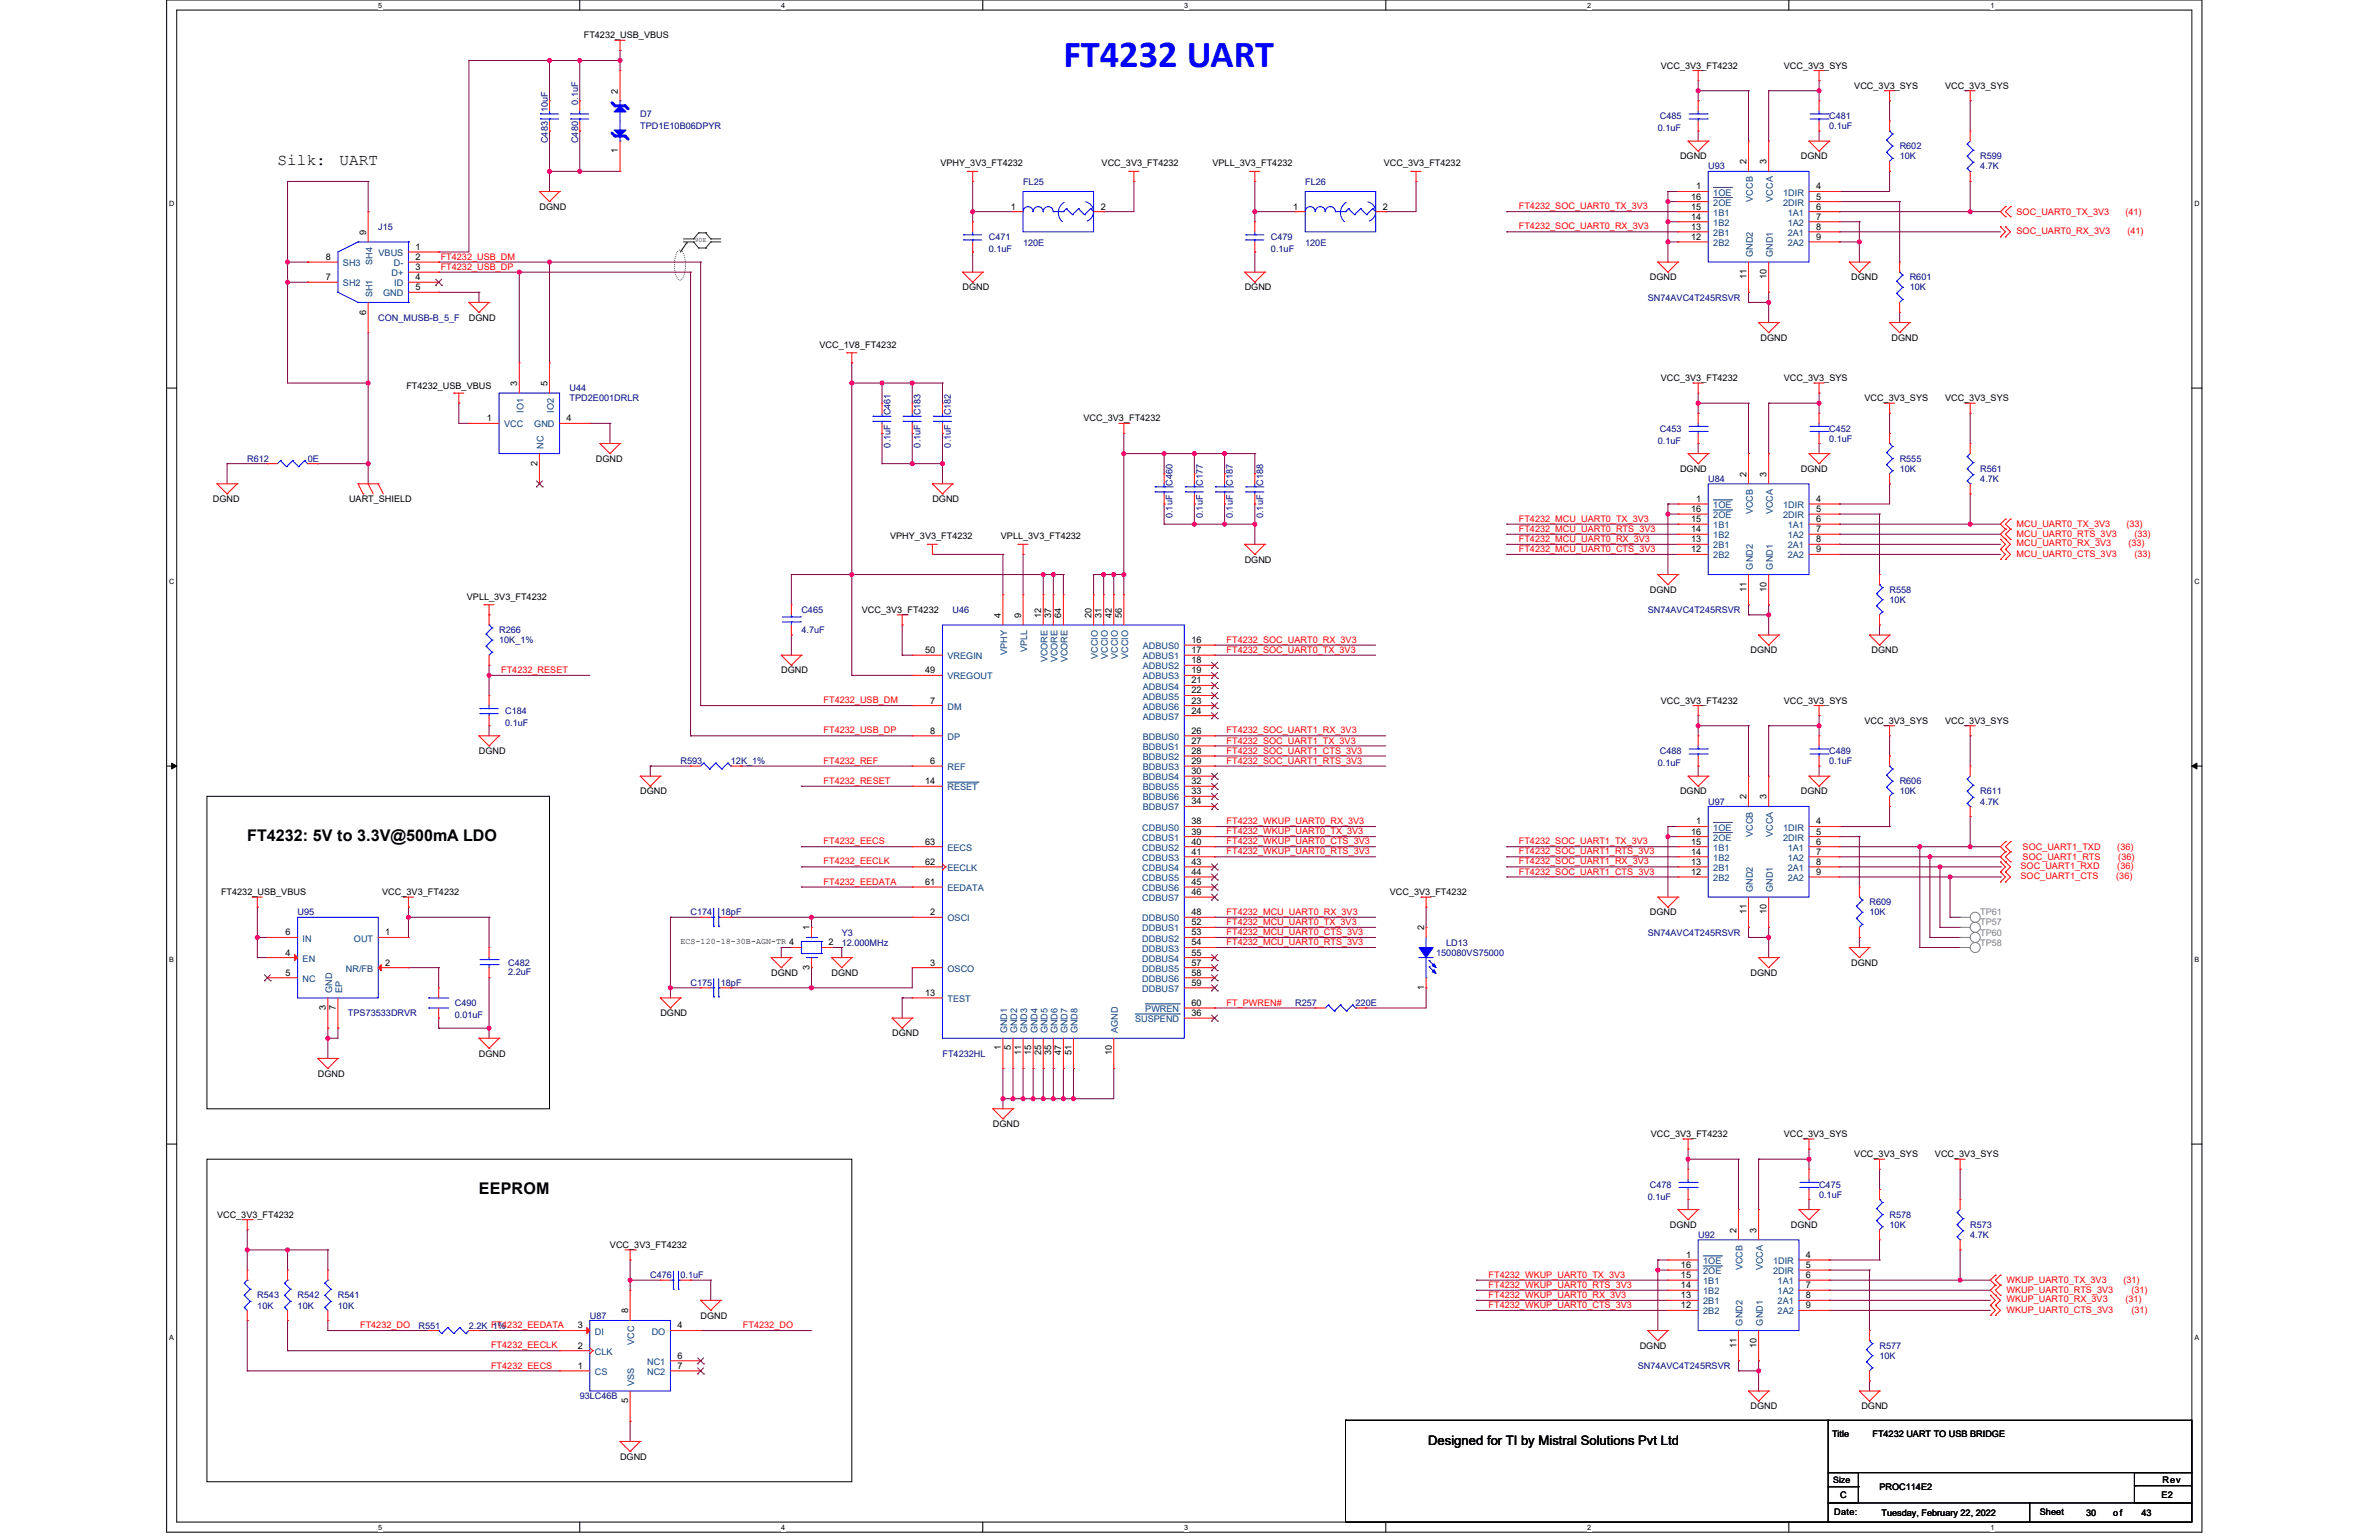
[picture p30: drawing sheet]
<svg xmlns="http://www.w3.org/2000/svg" width="432mm" height="279mm" viewBox="0 0 432 279" stroke-linecap="round" stroke-linejoin="round" font-family="sans-serif">
<defs><g id="words">
<text font-size="6.9" fill="#00f" x="193" y="12.1">FT4232 UART</text>
<g font-size="2.9">
<text x="50.4" y="29.9">Silk:</text>
<text x="61.6" y="29.9">UART</text>
<text x="44.9" y="152.6">FT4232: 5V to 3.3V@500mA LDO</text>
<text x="86.9" y="216.6">EEPROM</text>
</g>
<text font-size="2.4" x="259.2" y="262.2">Designed for TI by Mistral Solutions Pvt Ltd</text>
<g font-size="1.6">
<text x="106" y="7">FT4232_USB_VBUS</text>
<text x="112.2" y="17" transform="rotate(-90 112.2 17)">2</text>
<text x="301.5" y="12.5">VCC_3V3_FT4232</text>
<text x="323.8" y="12.5">VCC_3V3_SYS</text>
<text x="336.6" y="16.1">VCC_3V3_SYS</text>
<text x="353" y="16.1">VCC_3V3_SYS</text>
<text x="112.2" y="27.8" transform="rotate(-90 112.2 27.8)">1</text>
<text x="304.9" y="28.9">DGND</text>
<text x="317" y="29.8" transform="rotate(-90 317 29.8)">2</text>
<text x="320.6" y="29.8" transform="rotate(-90 320.6 29.8)">3</text>
<text x="326.9" y="28.9">DGND</text>
<text x="170.7" y="30.2">VPHY_3V3_FT4232</text>
<text x="200" y="30.2">VCC_3V3_FT4232</text>
<text x="220.1" y="30.2">VPLL_3V3_FT4232</text>
<text x="251.2" y="30.2">VCC_3V3_FT4232</text>
<text x="307.8" y="34.4">1</text>
<text x="329.6" y="34.4">4</text>
<text x="97.9" y="38.1">DGND</text>
<text x="183.5" y="38">1</text>
<text x="199.8" y="38">2</text>
<text x="234.7" y="38">1</text>
<text x="251" y="38">2</text>
<text x="306.9" y="36.2">16</text>
<text x="306.9" y="38">15</text>
<text x="306.9" y="39.9">14</text>
<text x="306.9" y="41.7">13</text>
<text x="329.6" y="36.2">5</text>
<text x="329.6" y="38">6</text>
<text x="329.6" y="39.9">7</text>
<text x="329.6" y="41.7">8</text>
<text x="59.1" y="47.2">8</text>
<text x="66.4" y="42.6" transform="rotate(-90 66.4 42.6)">9</text>
<text x="75.4" y="45.3">1</text>
<text x="75.4" y="47.2">2</text>
<text x="306.9" y="43.5">12</text>
<text x="329.6" y="43.5">9</text>
<text x="59.1" y="50.8">7</text>
<text x="75.4" y="49">3</text>
<text x="75.4" y="50.8">4</text>
<text x="75.4" y="52.7">5</text>
<text x="174.7" y="52.7">DGND</text>
<text x="225.9" y="52.7">DGND</text>
<text x="299.4" y="50.9">DGND</text>
<text x="317" y="50.7" transform="rotate(-90 317 50.7)">11</text>
<text x="320.6" y="50.7" transform="rotate(-90 320.6 50.7)">10</text>
<text x="336" y="50.9">DGND</text>
<text x="66.4" y="57.1" transform="rotate(-90 66.4 57.1)">6</text>
<text x="85.1" y="58.2">DGND</text>
<text x="148.7" y="63.1">VCC_1V8_FT4232</text>
<text x="319.6" y="61.8">DGND</text>
<text x="343.3" y="61.8">DGND</text>
<text x="73.8" y="70.6">FT4232_USB_VBUS</text>
<text x="93.9" y="70" transform="rotate(-90 93.9 70)">3</text>
<text x="99.4" y="70" transform="rotate(-90 99.4 70)">5</text>
<text x="301.5" y="69.2">VCC_3V3_FT4232</text>
<text x="323.8" y="69.2">VCC_3V3_SYS</text>
<text x="88.4" y="76.4">1</text>
<text x="102.9" y="76.4">4</text>
<text x="196.7" y="76.5">VCC_3V3_FT4232</text>
<text x="338.4" y="72.8">VCC_3V3_SYS</text>
<text x="353" y="72.8">VCC_3V3_SYS</text>
<text x="108.2" y="83.8">DGND</text>
<text x="97.5" y="84.5" transform="rotate(-90 97.5 84.5)">2</text>
<text x="304.9" y="85.6">DGND</text>
<text x="317" y="86.5" transform="rotate(-90 317 86.5)">2</text>
<text x="320.6" y="86.5" transform="rotate(-90 320.6 86.5)">3</text>
<text x="326.9" y="85.6">DGND</text>
<text x="38.7" y="91.1">DGND</text>
<text x="63.3" y="91.1">UART_SHIELD</text>
<text x="169.2" y="91.1">DGND</text>
<text x="306.9" y="92.9">16</text>
<text x="306.9" y="94.7">15</text>
<text x="307.8" y="91.1">1</text>
<text x="329.6" y="91.1">4</text>
<text x="329.6" y="92.9">5</text>
<text x="329.6" y="94.7">6</text>
<text x="161.6" y="97.9">VPHY_3V3_FT4232</text>
<text x="181.7" y="97.9">VPLL_3V3_FT4232</text>
<text x="306.9" y="96.6">14</text>
<text x="306.9" y="98.4">13</text>
<text x="306.9" y="100.2">12</text>
<text x="329.6" y="96.6">7</text>
<text x="329.6" y="98.4">8</text>
<text x="329.6" y="100.2">9</text>
<text x="225.9" y="102.1">DGND</text>
<text x="299.4" y="107.6">DGND</text>
<text x="317" y="107.4" transform="rotate(-90 317 107.4)">11</text>
<text x="320.6" y="107.4" transform="rotate(-90 320.6 107.4)">10</text>
<text x="84.7" y="108.8">VPLL_3V3_FT4232</text>
<text x="156.4" y="111.2">VCC_3V3_FT4232</text>
<text x="181.7" y="112.1" transform="rotate(-90 181.7 112.1)">4</text>
<text x="185.3" y="112.1" transform="rotate(-90 185.3 112.1)">9</text>
<text x="189" y="112.1" transform="rotate(-90 189 112.1)">12</text>
<text x="190.8" y="112.1" transform="rotate(-90 190.8 112.1)">37</text>
<text x="192.6" y="112.1" transform="rotate(-90 192.6 112.1)">64</text>
<text x="198.1" y="112.1" transform="rotate(-90 198.1 112.1)">20</text>
<text x="199.9" y="112.1" transform="rotate(-90 199.9 112.1)">31</text>
<text x="201.8" y="112.1" transform="rotate(-90 201.8 112.1)">42</text>
<text x="203.6" y="112.1" transform="rotate(-90 203.6 112.1)">56</text>
<text x="167.9" y="118.5">50</text>
<text x="216.2" y="116.7">16</text>
<text x="216.2" y="118.5">17</text>
<text x="317.7" y="118.5">DGND</text>
<text x="339.7" y="118.5">DGND</text>
<text x="141.8" y="122.2">DGND</text>
<text x="167.9" y="122.2">49</text>
<text x="216.2" y="120.3">18</text>
<text x="216.2" y="122.2">19</text>
<text x="216.2" y="124">21</text>
<text x="216.2" y="125.8">22</text>
<text x="168.9" y="127.6">7</text>
<text x="216.2" y="127.6">23</text>
<text x="216.2" y="129.5">24</text>
<text x="301.5" y="127.7">VCC_3V3_FT4232</text>
<text x="323.8" y="127.7">VCC_3V3_SYS</text>
<text x="338.4" y="131.3">VCC_3V3_SYS</text>
<text x="353" y="131.3">VCC_3V3_SYS</text>
<text x="86.9" y="136.8">DGND</text>
<text x="168.9" y="133.1">8</text>
<text x="216.2" y="133.1">26</text>
<text x="216.2" y="135">27</text>
<text x="216.2" y="136.8">28</text>
<text x="167.9" y="142.3">14</text>
<text x="168.9" y="138.6">6</text>
<text x="216.2" y="138.6">29</text>
<text x="216.2" y="140.4">30</text>
<text x="216.2" y="142.3">32</text>
<text x="116.2" y="144.1">DGND</text>
<text x="216.2" y="144.1">33</text>
<text x="216.2" y="145.9">34</text>
<text x="216.2" y="149.6">38</text>
<text x="304.9" y="144.1">DGND</text>
<text x="307.8" y="149.6">1</text>
<text x="317" y="145" transform="rotate(-90 317 145)">2</text>
<text x="320.6" y="145" transform="rotate(-90 320.6 145)">3</text>
<text x="326.9" y="144.1">DGND</text>
<text x="329.6" y="149.6">4</text>
<text x="167.9" y="153.2">63</text>
<text x="216.2" y="151.4">39</text>
<text x="216.2" y="153.2">40</text>
<text x="216.2" y="155.1">41</text>
<text x="306.9" y="151.4">16</text>
<text x="306.9" y="153.2">15</text>
<text x="306.9" y="155.1">14</text>
<text x="329.6" y="151.4">5</text>
<text x="329.6" y="153.2">6</text>
<text x="329.6" y="155.1">7</text>
<text x="167.9" y="156.9">62</text>
<text x="167.9" y="160.6">61</text>
<text x="216.2" y="156.9">43</text>
<text x="216.2" y="158.7">44</text>
<text x="216.2" y="160.6">45</text>
<text x="306.9" y="156.9">13</text>
<text x="306.9" y="158.7">12</text>
<text x="329.6" y="156.9">8</text>
<text x="329.6" y="158.7">9</text>
<text x="40.1" y="162.4">FT4232_USB_VBUS</text>
<text x="69.4" y="162.4">VCC_3V3_FT4232</text>
<text x="168.9" y="166">2</text>
<text x="216.2" y="162.4">46</text>
<text x="216.2" y="166">48</text>
<text x="216.2" y="167.9">52</text>
<text x="252.3" y="162.4">VCC_3V3_FT4232</text>
<text x="299.4" y="166.1">DGND</text>
<text x="317" y="165.9" transform="rotate(-90 317 165.9)">11</text>
<text x="320.6" y="165.9" transform="rotate(-90 320.6 165.9)">10</text>
<text x="51.8" y="169.7">6</text>
<text x="51.8" y="173.4">4</text>
<text x="69.9" y="169.7">1</text>
<text x="146.9" y="168.8" transform="rotate(-90 146.9 168.8)">1</text>
<text x="150.4" y="171.5">2</text>
<text x="216.2" y="169.7">53</text>
<text x="216.2" y="171.5">54</text>
<text x="216.2" y="173.4">55</text>
<text x="258.5" y="168.8" transform="rotate(-90 258.5 168.8)">2</text>
<text x="51.8" y="177">5</text>
<text x="69.9" y="175.2">2</text>
<text x="140" y="177.1">DGND</text>
<text x="146.9" y="175.9" transform="rotate(-90 146.9 175.9)">3</text>
<text x="150.9" y="177.1">DGND</text>
<text x="168.9" y="175.2">3</text>
<text x="216.2" y="175.2">57</text>
<text x="216.2" y="177">58</text>
<text x="216.2" y="178.8">59</text>
<text x="258.5" y="179.6" transform="rotate(-90 258.5 179.6)">1</text>
<text x="317.7" y="177.1">DGND</text>
<text x="336" y="175.2">DGND</text>
<text x="59.1" y="183.3" transform="rotate(-90 59.1 183.3)">3</text>
<text x="61" y="183.3" transform="rotate(-90 61 183.3)">7</text>
<text x="119.9" y="184.4">DGND</text>
<text x="167.9" y="180.7">13</text>
<text x="216.2" y="182.5">60</text>
<text x="216.2" y="184.3">36</text>
<text x="86.9" y="191.7">DGND</text>
<text x="161.9" y="188">DGND</text>
<text x="181.7" y="190.6" transform="rotate(-90 181.7 190.6)">1</text>
<text x="183.5" y="190.6" transform="rotate(-90 183.5 190.6)">5</text>
<text x="185.3" y="191.5" transform="rotate(-90 185.3 191.5)">11</text>
<text x="187.1" y="191.5" transform="rotate(-90 187.1 191.5)">15</text>
<text x="189" y="191.5" transform="rotate(-90 189 191.5)">25</text>
<text x="190.8" y="191.5" transform="rotate(-90 190.8 191.5)">35</text>
<text x="192.6" y="191.5" transform="rotate(-90 192.6 191.5)">47</text>
<text x="194.5" y="191.5" transform="rotate(-90 194.5 191.5)">51</text>
<text x="201.8" y="191.5" transform="rotate(-90 201.8 191.5)">10</text>
<text x="57.7" y="195.3">DGND</text>
<text x="180.2" y="204.5">DGND</text>
<text x="299.6" y="206.3">VCC_3V3_FT4232</text>
<text x="323.8" y="206.3">VCC_3V3_SYS</text>
<text x="336.6" y="210">VCC_3V3_SYS</text>
<text x="351.2" y="210">VCC_3V3_SYS</text>
<text x="39.4" y="220.9">VCC_3V3_FT4232</text>
<text x="110.7" y="226.4">VCC_3V3_FT4232</text>
<text x="303.1" y="222.8">DGND</text>
<text x="315.2" y="223.7" transform="rotate(-90 315.2 223.7)">2</text>
<text x="318.8" y="223.7" transform="rotate(-90 318.8 223.7)">3</text>
<text x="325.1" y="222.8">DGND</text>
<text x="305.1" y="230.1">16</text>
<text x="305.1" y="231.9">15</text>
<text x="305.1" y="233.7">14</text>
<text x="306" y="228.2">1</text>
<text x="327.8" y="228.2">4</text>
<text x="327.8" y="230.1">5</text>
<text x="327.8" y="231.9">6</text>
<text x="327.8" y="233.7">7</text>
<text x="114" y="238.3" transform="rotate(-90 114 238.3)">8</text>
<text x="127.2" y="239.2">DGND</text>
<text x="305.1" y="235.5">13</text>
<text x="305.1" y="237.4">12</text>
<text x="327.8" y="235.5">8</text>
<text x="327.8" y="237.4">9</text>
<text x="104.9" y="244.7">2</text>
<text x="104.9" y="241">3</text>
<text x="123" y="241">4</text>
<text x="297.6" y="244.7">DGND</text>
<text x="315.2" y="244.5" transform="rotate(-90 315.2 244.5)">11</text>
<text x="318.8" y="244.5" transform="rotate(-90 318.8 244.5)">10</text>
<text x="104.9" y="248.3">1</text>
<text x="123" y="246.5">6</text>
<text x="123" y="248.3">7</text>
<text x="114" y="254.6" transform="rotate(-90 114 254.6)">5</text>
<text x="317.7" y="255.7">DGND</text>
<text x="337.9" y="255.7">DGND</text>
<text x="332.5" y="260.6">Title</text>
<text x="339.9" y="260.6">FT4232 UART TO USB BRIDGE</text>
<text x="112.5" y="264.8">DGND</text>
<text x="332.7" y="269">Size</text>
<text x="392.5" y="269">Rev</text>
<text x="332.9" y="274.9">Date:</text>
<text x="334" y="271.8">C</text>
<text x="341.1" y="270.3">PROC114E2</text>
<text x="341.5" y="275.1">Tuesday, February 22, 2022</text>
<text x="370.2" y="274.9">Sheet</text>
<text x="378.6" y="275.1">30</text>
<text x="383.6" y="275.1">of</text>
<text x="388.7" y="275.1">43</text>
<text x="392.3" y="271.8">E2</text>
</g>
<g font-size="1.6" fill="#000080">
<text x="99.4" y="20.3" transform="rotate(-90 99.4 20.3)">10uF</text>
<text x="104.9" y="19" transform="rotate(-90 104.9 19)">0.1uF</text>
<text x="116.2" y="21.2">D7</text>
<text x="116.2" y="23.4">TPD1E10B06DPYR</text>
<text x="300.9" y="23.8">0.1uF</text>
<text x="301.3" y="21.6">C485</text>
<text x="332" y="21.6">C481</text>
<text x="332" y="23.4">0.1uF</text>
<text x="99.4" y="26" transform="rotate(-90 99.4 26)">C483</text>
<text x="104.9" y="26" transform="rotate(-90 104.9 26)">C480</text>
<text x="344.8" y="27.1">R602</text>
<text x="344.8" y="28.9">10K</text>
<text x="359.4" y="28.9">R599</text>
<text x="185.7" y="33.5">FL25</text>
<text x="236.9" y="33.5">FL26</text>
<text x="310.1" y="30.7">U93</text>
<text x="359.4" y="30.7">4.7K</text>
<text x="68.6" y="41.7">J15</text>
<text x="179.5" y="43.5">C471</text>
<text x="179.5" y="45.7">0.1uF</text>
<text x="185.7" y="44.6">120E</text>
<text x="230.7" y="43.5">C479</text>
<text x="230.7" y="45.7">0.1uF</text>
<text x="236.9" y="44.6">120E</text>
<text x="346.6" y="50.9">R601</text>
<text x="346.6" y="52.7">10K</text>
<text x="68.6" y="58.2">CON_MUSB-B_5_F</text>
<text x="299.1" y="54.5">SN74AVC4T245RSVR</text>
<text x="103.4" y="71">U44</text>
<text x="103.4" y="72.8">TPD2E001DRLR</text>
<text x="161.6" y="75.3" transform="rotate(-90 161.6 75.3)">C461</text>
<text x="167.1" y="75.3" transform="rotate(-90 167.1 75.3)">C183</text>
<text x="172.6" y="75.3" transform="rotate(-90 172.6 75.3)">C182</text>
<text x="44.9" y="83.8">R612</text>
<text x="55.8" y="83.8">0E</text>
<text x="161.6" y="81.2" transform="rotate(-90 161.6 81.2)">0.1uF</text>
<text x="167.1" y="81.2" transform="rotate(-90 167.1 81.2)">0.1uF</text>
<text x="172.6" y="81.2" transform="rotate(-90 172.6 81.2)">0.1uF</text>
<text x="300.9" y="80.5">0.1uF</text>
<text x="301.3" y="78.3">C453</text>
<text x="332" y="78.3">C452</text>
<text x="332" y="80.1">0.1uF</text>
<text x="344.8" y="83.8">R555</text>
<text x="212.8" y="88.2" transform="rotate(-90 212.8 88.2)">C460</text>
<text x="218.3" y="88.2" transform="rotate(-90 218.3 88.2)">C177</text>
<text x="223.8" y="88.2" transform="rotate(-90 223.8 88.2)">C187</text>
<text x="229.3" y="88.2" transform="rotate(-90 229.3 88.2)">C188</text>
<text x="310.1" y="87.4">U84</text>
<text x="344.8" y="85.6">10K</text>
<text x="359.4" y="85.6">R561</text>
<text x="359.4" y="87.4">4.7K</text>
<text x="212.8" y="94" transform="rotate(-90 212.8 94)">0.1uF</text>
<text x="218.3" y="94" transform="rotate(-90 218.3 94)">0.1uF</text>
<text x="223.8" y="94" transform="rotate(-90 223.8 94)">0.1uF</text>
<text x="229.3" y="94" transform="rotate(-90 229.3 94)">0.1uF</text>
<text x="343" y="107.6">R558</text>
<text x="145.5" y="111.2">C465</text>
<text x="172.9" y="111.2">U46</text>
<text x="299.1" y="111.2">SN74AVC4T245RSVR</text>
<text x="343" y="109.4">10K</text>
<text x="90.6" y="114.9">R266</text>
<text x="90.6" y="116.7">10K_1%</text>
<text x="145.5" y="114.9">4.7uF</text>
<text x="91.7" y="129.5">C184</text>
<text x="91.7" y="131.7">0.1uF</text>
<text x="301.3" y="136.8">C488</text>
<text x="332" y="136.8">C489</text>
<text x="123.5" y="138.6">R593</text>
<text x="132.7" y="138.6">12K_1%</text>
<text x="300.9" y="139">0.1uF</text>
<text x="332" y="138.6">0.1uF</text>
<text x="344.8" y="142.3">R606</text>
<text x="310.1" y="146">U97</text>
<text x="344.8" y="144.1">10K</text>
<text x="359.4" y="144.1">R611</text>
<text x="359.4" y="146">4.7K</text>
<text x="54" y="166.1">U95</text>
<text x="125.3" y="166.1">C174</text>
<text x="130.8" y="166.1">18pF</text>
<text x="339.3" y="164.2">R609</text>
<text x="339.3" y="166.1">10K</text>
<text x="152.8" y="169.7">Y3</text>
<text x="152.8" y="171.6">12.000MHz</text>
<text x="260.7" y="173.4">150080VS75000</text>
<text x="262.5" y="171.6">LD13</text>
<text x="299.1" y="169.7">SN74AVC4T245RSVR</text>
<text x="92.2" y="175.2">C482</text>
<text x="92.2" y="176.9">2.2uF</text>
<text x="125.3" y="178.9">C175</text>
<text x="130.8" y="178.9">18pF</text>
<text x="63.2" y="184.4">TPS73533DRVR</text>
<text x="82.6" y="182.5">C490</text>
<text x="82.6" y="184.7">0.01uF</text>
<text x="235.1" y="182.5">R257</text>
<text x="246" y="182.5">220E</text>
<text x="171.1" y="191.7">FT4232HL</text>
<text x="299.4" y="215.5">C478</text>
<text x="330.2" y="215.5">C475</text>
<text x="299.1" y="217.7">0.1uF</text>
<text x="330.2" y="217.3">0.1uF</text>
<text x="343" y="220.9">R578</text>
<text x="308.2" y="224.6">U92</text>
<text x="343" y="222.8">10K</text>
<text x="357.6" y="222.8">R573</text>
<text x="357.6" y="224.6">4.7K</text>
<text x="118" y="231.9">C476</text>
<text x="123.5" y="231.9">0.1uF</text>
<text x="46.7" y="235.6">R543</text>
<text x="46.7" y="237.4">10K</text>
<text x="54" y="235.6">R542</text>
<text x="54" y="237.4">10K</text>
<text x="61.3" y="235.6">R541</text>
<text x="61.3" y="237.4">10K</text>
<text x="107.1" y="239.2">U87</text>
<text x="76" y="241.1">R551</text>
<text x="85.1" y="241.1">2.2K_1%</text>
<text x="341.1" y="244.7">R577</text>
<text x="297.2" y="248.4">SN74AVC4T245RSVR</text>
<text x="341.1" y="246.5">10K</text>
<text x="105.2" y="253.9">93LC46B</text>
</g>
<g font-size="1.6" fill="#004080">
<text x="311" y="35.5">1OE</text>
<text x="323.7" y="35.5">1DIR</text>
<text x="311" y="37.3">2OE</text>
<text x="311" y="39.1">1B1</text>
<text x="311" y="41">1B2</text>
<text x="318.1" y="36.6" transform="rotate(-90 318.1 36.6)">VCCB</text>
<text x="321.8" y="36.6" transform="rotate(-90 321.8 36.6)">VCCA</text>
<text x="323.7" y="37.3">2DIR</text>
<text x="324.5" y="39.1">1A1</text>
<text x="324.5" y="41">1A2</text>
<text x="68.7" y="46.5">VBUS</text>
<text x="311" y="42.8">2B1</text>
<text x="311" y="44.6">2B2</text>
<text x="318.1" y="46.6" transform="rotate(-90 318.1 46.6)">GND2</text>
<text x="321.8" y="46.6" transform="rotate(-90 321.8 46.6)">GND1</text>
<text x="324.5" y="42.8">2A1</text>
<text x="324.5" y="44.6">2A2</text>
<text x="62.2" y="48.3">SH3</text>
<text x="62.2" y="51.9">SH2</text>
<text x="67.6" y="53.9" transform="rotate(-90 67.6 53.9)">SH1</text>
<text x="67.6" y="48" transform="rotate(-90 67.6 48)">SH4</text>
<text x="69.5" y="53.8">GND</text>
<text x="71.1" y="50.1">D+</text>
<text x="71.5" y="48.3">D-</text>
<text x="71.6" y="51.9">ID</text>
<text x="91.5" y="77.6">VCC</text>
<text x="95" y="74.9" transform="rotate(-90 95 74.9)">IO1</text>
<text x="97" y="77.6">GND</text>
<text x="100.5" y="74.9" transform="rotate(-90 100.5 74.9)">IO2</text>
<text x="98.7" y="81.4" transform="rotate(-90 98.7 81.4)">NC</text>
<text x="311" y="92.2">1OE</text>
<text x="311" y="94">2OE</text>
<text x="311" y="95.8">1B1</text>
<text x="318.1" y="93.3" transform="rotate(-90 318.1 93.3)">VCCB</text>
<text x="321.8" y="93.3" transform="rotate(-90 321.8 93.3)">VCCA</text>
<text x="323.7" y="92.2">1DIR</text>
<text x="323.7" y="94">2DIR</text>
<text x="324.5" y="95.8">1A1</text>
<text x="311" y="97.7">1B2</text>
<text x="311" y="99.5">2B1</text>
<text x="311" y="101.3">2B2</text>
<text x="324.5" y="97.7">1A2</text>
<text x="324.5" y="99.5">2A1</text>
<text x="324.5" y="101.3">2A2</text>
<text x="318.1" y="103.3" transform="rotate(-90 318.1 103.3)">GND2</text>
<text x="321.8" y="103.3" transform="rotate(-90 321.8 103.3)">GND1</text>
<text x="172" y="119.6">VREGIN</text>
<text x="182.8" y="118.8" transform="rotate(-90 182.8 118.8)">VPHY</text>
<text x="186.5" y="118.4" transform="rotate(-90 186.5 118.4)">VPLL</text>
<text x="199.3" y="119.5" transform="rotate(-90 199.3 119.5)">VCCIO</text>
<text x="201.1" y="119.5" transform="rotate(-90 201.1 119.5)">VCCIO</text>
<text x="202.9" y="119.5" transform="rotate(-90 202.9 119.5)">VCCIO</text>
<text x="204.7" y="119.5" transform="rotate(-90 204.7 119.5)">VCCIO</text>
<text x="207.4" y="117.8">ADBUS0</text>
<text x="207.4" y="119.6">ADBUS1</text>
<text x="172" y="123.3">VREGOUT</text>
<text x="190.1" y="120.2" transform="rotate(-90 190.1 120.2)">VCORE</text>
<text x="191.9" y="120.2" transform="rotate(-90 191.9 120.2)">VCORE</text>
<text x="193.8" y="120.2" transform="rotate(-90 193.8 120.2)">VCORE</text>
<text x="207.4" y="121.4">ADBUS2</text>
<text x="207.4" y="123.3">ADBUS3</text>
<text x="207.4" y="125.1">ADBUS4</text>
<text x="172" y="128.8">DM</text>
<text x="207.4" y="126.9">ADBUS5</text>
<text x="207.4" y="128.8">ADBUS6</text>
<text x="207.4" y="130.6">ADBUS7</text>
<text x="172" y="134.2">DP</text>
<text x="207.4" y="134.2">BDBUS0</text>
<text x="207.4" y="136.1">BDBUS1</text>
<text x="207.4" y="137.9">BDBUS2</text>
<text x="172" y="143.4">RESET</text>
<text x="172" y="139.7">REF</text>
<text x="207.4" y="139.7">BDBUS3</text>
<text x="207.4" y="141.6">BDBUS4</text>
<text x="207.4" y="143.4">BDBUS5</text>
<text x="207.4" y="145.2">BDBUS6</text>
<text x="207.4" y="147">BDBUS7</text>
<text x="172" y="154.4">EECS</text>
<text x="207.3" y="150.7">CDBUS0</text>
<text x="207.3" y="152.5">CDBUS1</text>
<text x="207.3" y="154.4">CDBUS2</text>
<text x="311" y="150.7">1OE</text>
<text x="311" y="152.5">2OE</text>
<text x="311" y="154.4">1B1</text>
<text x="318.1" y="151.8" transform="rotate(-90 318.1 151.8)">VCCB</text>
<text x="321.8" y="151.8" transform="rotate(-90 321.8 151.8)">VCCA</text>
<text x="323.7" y="150.7">1DIR</text>
<text x="323.7" y="152.5">2DIR</text>
<text x="324.5" y="154.4">1A1</text>
<text x="172" y="158">EECLK</text>
<text x="172" y="161.7">EEDATA</text>
<text x="207.3" y="156.2">CDBUS3</text>
<text x="207.3" y="158">CDBUS4</text>
<text x="207.3" y="159.8">CDBUS5</text>
<text x="207.3" y="161.7">CDBUS6</text>
<text x="311" y="156.2">1B2</text>
<text x="311" y="158">2B1</text>
<text x="311" y="159.8">2B2</text>
<text x="318.1" y="161.8" transform="rotate(-90 318.1 161.8)">GND2</text>
<text x="321.8" y="161.8" transform="rotate(-90 321.8 161.8)">GND1</text>
<text x="324.5" y="156.2">1A2</text>
<text x="324.5" y="158">2A1</text>
<text x="324.5" y="159.8">2A2</text>
<text x="172" y="167.2">OSCI</text>
<text x="207.3" y="163.5">CDBUS7</text>
<text x="207.3" y="167.2">DDBUS0</text>
<text x="54.9" y="170.8">IN</text>
<text x="64.2" y="170.8">OUT</text>
<text x="207.3" y="169">DDBUS1</text>
<text x="207.3" y="170.8">DDBUS2</text>
<text x="207.3" y="172.7">DDBUS3</text>
<text x="54.9" y="174.5">EN</text>
<text x="54.9" y="178.1">NC</text>
<text x="62.8" y="176.3">NR/FB</text>
<text x="172" y="176.3">OSCO</text>
<text x="207.3" y="174.5">DDBUS4</text>
<text x="207.3" y="176.3">DDBUS5</text>
<text x="207.3" y="178.1">DDBUS6</text>
<text x="207.3" y="180">DDBUS7</text>
<text x="60.3" y="180.1" transform="rotate(-90 60.3 180.1)">GND</text>
<text x="62.1" y="180.1" transform="rotate(-90 62.1 180.1)">EP</text>
<text x="172" y="181.8">TEST</text>
<text x="206" y="185.5">SUSPEND</text>
<text x="207.9" y="183.6">PWREN</text>
<text x="182.8" y="187.5" transform="rotate(-90 182.8 187.5)">GND1</text>
<text x="184.6" y="187.5" transform="rotate(-90 184.6 187.5)">GND2</text>
<text x="186.5" y="187.5" transform="rotate(-90 186.5 187.5)">GND3</text>
<text x="188.3" y="187.5" transform="rotate(-90 188.3 187.5)">GND4</text>
<text x="190.1" y="187.5" transform="rotate(-90 190.1 187.5)">GND5</text>
<text x="191.9" y="187.5" transform="rotate(-90 191.9 187.5)">GND6</text>
<text x="193.8" y="187.5" transform="rotate(-90 193.8 187.5)">GND7</text>
<text x="195.6" y="187.5" transform="rotate(-90 195.6 187.5)">GND8</text>
<text x="202.9" y="187.5" transform="rotate(-90 202.9 187.5)">AGND</text>
<text x="309.1" y="229.3">1OE</text>
<text x="309.1" y="231.2">2OE</text>
<text x="309.1" y="233">1B1</text>
<text x="316.3" y="230.5" transform="rotate(-90 316.3 230.5)">VCCB</text>
<text x="320" y="230.5" transform="rotate(-90 320 230.5)">VCCA</text>
<text x="321.8" y="229.3">1DIR</text>
<text x="321.8" y="231.2">2DIR</text>
<text x="322.7" y="233">1A1</text>
<text x="309.1" y="234.8">1B2</text>
<text x="309.1" y="236.7">2B1</text>
<text x="309.1" y="238.5">2B2</text>
<text x="322.7" y="234.8">1A2</text>
<text x="322.7" y="236.7">2A1</text>
<text x="322.7" y="238.5">2A2</text>
<text x="108" y="245.8">CLK</text>
<text x="108" y="242.1">DI</text>
<text x="115.1" y="244" transform="rotate(-90 115.1 244)">VCC</text>
<text x="118.3" y="242.1">DO</text>
<text x="316.3" y="240.5" transform="rotate(-90 316.3 240.5)">GND2</text>
<text x="320" y="240.5" transform="rotate(-90 320 240.5)">GND1</text>
<text x="108" y="249.5">CS</text>
<text x="115.1" y="251.5" transform="rotate(-90 115.1 251.5)">VSS</text>
<text x="117.5" y="247.6">NC1</text>
<text x="117.5" y="249.5">NC2</text>
</g>
<g font-size="1.6" fill="#f00">
<text x="275.7" y="38">FT4232_SOC_UART0_TX_3V3</text>
<text x="275.7" y="41.6">FT4232_SOC_UART0_RX_3V3</text>
<text x="366" y="39">SOC_UART0_TX_3V3</text>
<text x="385.8" y="39">(41)</text>
<text x="80" y="47.1">FT4232_USB_DM</text>
<text x="366" y="42.4">SOC_UART0_RX_3V3</text>
<text x="386.1" y="42.4">(41)</text>
<text x="80" y="48.9">FT4232_USB_DP</text>
<text x="275.7" y="94.7">FT4232_MCU_UART0_TX_3V3</text>
<text x="366" y="95.7">MCU_UART0_TX_3V3</text>
<text x="385.9" y="95.7">(33)</text>
<text x="275.7" y="96.5">FT4232_MCU_UART0_RTS_3V3</text>
<text x="275.7" y="98.3">FT4232_MCU_UART0_RX_3V3</text>
<text x="275.7" y="100.2">FT4232_MCU_UART0_CTS_3V3</text>
<text x="366" y="99.1">MCU_UART0_RX_3V3</text>
<text x="366" y="101">MCU_UART0_CTS_3V3</text>
<text x="366" y="97.5">MCU_UART0_RTS_3V3</text>
<text x="386.3" y="99.1">(33)</text>
<text x="387.4" y="101">(33)</text>
<text x="387.4" y="97.5">(33)</text>
<text x="222.6" y="116.6">FT4232_SOC_UART0_RX_3V3</text>
<text x="222.6" y="118.4">FT4232_SOC_UART0_TX_3V3</text>
<text x="91" y="122.1">FT4232_RESET</text>
<text x="149.5" y="127.6">FT4232_USB_DM</text>
<text x="149.5" y="133.1">FT4232_USB_DP</text>
<text x="222.6" y="134.9">FT4232_SOC_UART1_TX_3V3</text>
<text x="222.6" y="133.1">FT4232_SOC_UART1_RX_3V3</text>
<text x="222.6" y="136.7">FT4232_SOC_UART1_CTS_3V3</text>
<text x="149.5" y="138.6">FT4232_REF</text>
<text x="149.5" y="142.2">FT4232_RESET</text>
<text x="222.6" y="138.6">FT4232_SOC_UART1_RTS_3V3</text>
<text x="222.6" y="149.5">FT4232_WKUP_UART0_RX_3V3</text>
<text x="149.5" y="153.2">FT4232_EECS</text>
<text x="222.6" y="151.4">FT4232_WKUP_UART0_TX_3V3</text>
<text x="222.6" y="153.2">FT4232_WKUP_UART0_CTS_3V3</text>
<text x="222.6" y="155">FT4232_WKUP_UART0_RTS_3V3</text>
<text x="275.7" y="155">FT4232_SOC_UART1_RTS_3V3</text>
<text x="275.7" y="153.2">FT4232_SOC_UART1_TX_3V3</text>
<text x="367.1" y="154.2">SOC_UART1_TXD</text>
<text x="384.3" y="154.2">(36)</text>
<text x="149.5" y="156.8">FT4232_EECLK</text>
<text x="149.5" y="160.5">FT4232_EEDATA</text>
<text x="275.7" y="156.8">FT4232_SOC_UART1_RX_3V3</text>
<text x="275.7" y="158.7">FT4232_SOC_UART1_CTS_3V3</text>
<text x="366.7" y="157.7">SOC_UART1_RXD</text>
<text x="366.7" y="159.5">SOC_UART1_CTS</text>
<text x="367.1" y="156">SOC_UART1_RTS</text>
<text x="384.1" y="159.5">(36)</text>
<text x="384.3" y="157.7">(36)</text>
<text x="384.5" y="156">(36)</text>
<text x="222.6" y="167.8">FT4232_MCU_UART0_TX_3V3</text>
<text x="222.6" y="166">FT4232_MCU_UART0_RX_3V3</text>
<text x="222.6" y="169.6">FT4232_MCU_UART0_CTS_3V3</text>
<text x="222.6" y="171.5">FT4232_MCU_UART0_RTS_3V3</text>
<text x="222.6" y="182.4">FT_PWREN#</text>
<text x="270.2" y="231.8">FT4232_WKUP_UART0_TX_3V3</text>
<text x="270.2" y="233.7">FT4232_WKUP_UART0_RTS_3V3</text>
<text x="364.2" y="232.8">WKUP_UART0_TX_3V3</text>
<text x="385.4" y="232.8">(31)</text>
<text x="270.2" y="237.3">FT4232_WKUP_UART0_CTS_3V3</text>
<text x="270.2" y="235.5">FT4232_WKUP_UART0_RX_3V3</text>
<text x="364.2" y="236.3">WKUP_UART0_RX_3V3</text>
<text x="364.2" y="238.1">WKUP_UART0_CTS_3V3</text>
<text x="364.2" y="234.7">WKUP_UART0_RTS_3V3</text>
<text x="385.8" y="236.3">(31)</text>
<text x="386.9" y="238.1">(31)</text>
<text x="386.9" y="234.7">(31)</text>
<text x="65.4" y="241">FT4232_DO</text>
<text x="89.1" y="244.6">FT4232_EECLK</text>
<text x="89.1" y="241">FT4232_EEDATA</text>
<text x="134.9" y="241">FT4232_DO</text>
<text x="89.1" y="248.3">FT4232_EECS</text>
</g>
<g font-size="1.6" fill="#808080">
<text x="359.4" y="167.9">TP57</text>
<text x="359.4" y="166.1">TP61</text>
<text x="359.4" y="169.7">TP60</text>
<text x="359.4" y="171.6">TP58</text>
</g>
<text font-size="1.5" x="123.5" y="171.3">ECS-120-18-30B-AGN-TR 4</text>
<g font-size="1.3">
<text x="68.6" y="1.4">5</text>
<text x="141.8" y="1.4">4</text>
<text x="215" y="1.4">3</text>
<text x="288.1" y="1.4">2</text>
<text x="361.3" y="1.4">1</text>
<text x="30.7" y="37.3">D</text>
<text x="398.3" y="37.3">D</text>
<text x="30.7" y="105.9">C</text>
<text x="398.3" y="105.9">C</text>
<text x="30.7" y="174.5">B</text>
<text x="398.3" y="174.5">B</text>
<text x="30.7" y="243">A</text>
<text x="398.3" y="243">A</text>
<text x="68.6" y="277.5">5</text>
<text x="141.8" y="277.5">4</text>
<text x="215" y="277.5">3</text>
<text x="288.1" y="277.5">2</text>
<text x="361.3" y="277.5">1</text>
</g>
<text font-size="1.2" x="126.1" y="44">90E</text>
</g></defs>
<path d="M30.2 0h369.5v278h-369.5zM32.1 1.8h365.7v274.3h-365.7z" fill="none" stroke="#000" stroke-width=".18"/>
<g fill="#fff">
<path d="M68.7 .2h.7v1.4h-.7z"/>
<path d="M68.7 276.3h.7v1.5h-.7z"/>
</g>
<path d="M105.2 0v1.8M105.2 276.1v1.9" fill="none" stroke="#000" stroke-width=".18"/>
<g fill="#fff">
<path d="M141.8 .2h.7v1.4h-.7z"/>
<path d="M141.8 276.3h.7v1.5h-.7z"/>
</g>
<path d="M178.4 0v1.8M178.4 276.1v1.9" fill="none" stroke="#000" stroke-width=".18"/>
<g fill="#fff">
<path d="M215 .2h.7v1.4h-.7z"/>
<path d="M215 276.3h.7v1.5h-.7z"/>
</g>
<path d="M251.5 0v1.8M251.5 276.1v1.9" fill="none" stroke="#000" stroke-width=".18"/>
<g fill="#fff">
<path d="M288.1 .2h.7v1.4h-.7z"/>
<path d="M288.1 276.3h.7v1.5h-.7z"/>
</g>
<path d="M324.7 0v1.8M324.7 276.1v1.9" fill="none" stroke="#000" stroke-width=".18"/>
<g fill="#fff">
<path d="M361.3 .2h.7v1.4h-.7z"/>
<path d="M361.3 276.3h.7v1.5h-.7z"/>
<path d="M30.7 36.1h1v1.5h-1z"/>
<path d="M398.3 36.1h.9v1.5h-.9z"/>
<path d="M30.7 104.7h1v1.5h-1z"/>
<path d="M398.3 104.7h.9v1.5h-.9z"/>
</g>
<path d="M30.2 70.4h1.9M397.8 70.4h1.9" fill="none" stroke="#000" stroke-width=".18"/>
<g fill="#fff">
<path d="M30.7 173.3h.9v1.4h-.9z"/>
<path d="M398.3 173.3h.9v1.4h-.9z"/>
</g>
<path d="M30.2 139h1.9M31.2 138.5l.9 .5-.9 .5zM397.8 139l.9-.5v1zM397.8 139h1.9" fill="none" stroke="#000" stroke-width=".18"/>
<path d="M31.2 138.5l.9 .5-.9 .5zM397.8 139l.9-.5v1z" fill="#000"/>
<g fill="#fff">
<path d="M30.7 241.9h.9v1.4h-.9z"/>
<path d="M398.3 241.9h.9v1.4h-.9z"/>
</g>
<path d="M124.6 44.1h.1M124.6 44.1l-1.1 1.6M37.6 144.5h62.1v56.7h-62.1zM30.2 207.6h1.9M37.6 210.3h117v58.5h-117zM397.8 207.6h1.9" fill="none" stroke="#000" stroke-width=".18"/>
<g fill="none" stroke="#008000" stroke-width=".18">
<path d="M124.1 43.3h1.8M124.1 43.9h1.8M125.9 43.3h.1M125.9 43.9h.1M125.9 43.9l.9 1.1M126.8 42.2h.1M126.8 45h.1M126.8 42.2l-.9 1.1M126.8 42.2h1.3M126.8 45h1.3M128.1 42.2h.1M128.1 45h.1"/>
<path d="M128.1 42.2l.9 1.1M129 43.3h.1M129 43.9h.1M129 43.3h1.8M129 43.9h1.8M129 43.9l-.9 1.1"/>
</g>
<path d="M123.2 45.4h.2a1.46 1.46 0 0 1 .9 1.3 5.2 5.2 0 0 1-.6 4l-.3 .1a1.46 1.46 0 0 1-.8-1.3l-.1-.7a4.4 4.4 0 0 1 .7-3.4z" fill="none" stroke="#000" stroke-width=".18" stroke-dasharray="0 .4"/>
<g fill="none" stroke="#800040" stroke-width=".18">
<path d="M165.6 69.5h.1M165.6 69.5h5.5M171.1 78.6h.1M171.1 78.6v5.5M198.5 104.2h.1M198.5 104.2v3.7M198.5 104.2h1.8M200.3 104.2h.1M200.3 104.2v3.7M145.5 157.3h.1M145.5 153.6h.1M145.5 157.3h20.1"/>
<path d="M145.5 153.6h20.1M121.7 166.4h.1M121.7 166.4h5.5"/>
</g>
<circle cx="200.3" cy="104.2" r=".37" fill="#f0f"/>
<circle cx="200.3" cy="104.2" r=".37" fill="none" stroke="#f0f" stroke-width=".18"/>
<path d="M154.6 65.8h.1M154.6 65.8v3.7M189.4 104.2h.1M189.4 104.2v3.7M189.4 104.2h1.8M191.2 104.2h.1M191.2 104.2v3.7" fill="none" stroke="#800040" stroke-width=".18"/>
<circle cx="191.2" cy="104.2" r=".37" fill="#f0f"/>
<circle cx="191.2" cy="104.2" r=".37" fill="none" stroke="#f0f" stroke-width=".18"/>
<g fill="none" stroke="#800040" stroke-width=".18">
<path d="M185.7 100.6h.1M185.7 100.6v7.3M191.2 104.2h.1M191.2 104.2h1.8M200.3 104.2h.1M200.3 104.2h1.9M202.2 104.2h.1M202.2 104.2v3.7M88.8 122.5h.1M88.8 122.5h18.3M127.2 128h.1M127.2 128h38.4"/>
<path d="M147.3 175.6h.1M147.3 175.6v3.6"/>
</g>
<circle cx="202.1" cy="104.2" r=".37" fill="#f0f"/>
<circle cx="202.1" cy="104.2" r=".37" fill="none" stroke="#f0f" stroke-width=".18"/>
<g fill="none" stroke="#800040" stroke-width=".18">
<path d="M165.6 69.5h.1M165.6 69.5v3.7M143.6 104.2h.1M143.6 104.2h11M154.6 104.2h.1M154.6 104.2v18.3M163.7 118.9h.1M163.7 113.4h.1M163.7 118.9h1.9M163.7 113.4v5.5M169.2 100.6h.1M169.2 100.6h12.8"/>
<path d="M182 100.6h.1M182 100.6v7.3M193 104.2h.1M193 104.2v3.7M88.8 120.7h.1M88.8 120.7v1.8M118 139h.1M118 139h7.3M118 139v1.8M125.3 133.5h.1M125.3 133.5h40.3M134.5 139h.1"/>
<path d="M134.5 139h31.1M154.6 122.5h.1M154.6 122.5h11M145.5 142.6h.1M145.5 142.6h20.1M165.6 175.6h.1M165.6 175.6v3.6"/>
</g>
<circle cx="165.6" cy="69.5" r=".37" fill="#f0f"/>
<circle cx="165.6" cy="69.5" r=".37" fill="none" stroke="#f0f" stroke-width=".18"/>
<path d="M171.1 69.5h.1M171.1 69.5v3.7M88.8 131.7h.1M88.8 131.7v1.8M145.5 160.9h.1M145.5 160.9h20.1M147.3 166.4h.1M147.3 166.4v1.8M147.3 166.4h18.3" fill="none" stroke="#800040" stroke-width=".18"/>
<circle cx="147.3" cy="166.4" r=".37" fill="#f0f"/>
<circle cx="147.3" cy="166.4" r=".37" fill="none" stroke="#f0f" stroke-width=".18"/>
<path d="M132.7 166.4h.1M132.7 166.4h14.6M147.3 179.2h.1M147.3 179.2h18.3" fill="none" stroke="#800040" stroke-width=".18"/>
<circle cx="147.3" cy="179.2" r=".37" fill="#f0f"/>
<circle cx="147.3" cy="179.2" r=".37" fill="none" stroke="#f0f" stroke-width=".18"/>
<path d="M165.6 78.6h.1M165.6 78.6v5.5M165.6 84.1h.1M165.6 84.1h5.5M171.1 84.1h.1M171.1 84.1v3.7" fill="none" stroke="#800040" stroke-width=".18"/>
<circle cx="171.1" cy="84.1" r=".37" fill="#f0f"/>
<circle cx="171.1" cy="84.1" r=".37" fill="none" stroke="#f0f" stroke-width=".18"/>
<circle cx="165.6" cy="84.1" r=".37" fill="#f0f"/>
<circle cx="165.6" cy="84.1" r=".37" fill="none" stroke="#f0f" stroke-width=".18"/>
<path d="M160.1 78.6h.1M160.1 69.5h.1M160.1 69.5v3.7M160.1 78.6v5.5M160.1 69.5h5.5" fill="none" stroke="#800040" stroke-width=".18"/>
<circle cx="160.1" cy="69.5" r=".37" fill="#f0f"/>
<circle cx="160.1" cy="69.5" r=".37" fill="none" stroke="#f0f" stroke-width=".18"/>
<g fill="none" stroke="#800040" stroke-width=".18">
<path d="M160.1 84.1h.1M160.1 84.1h5.5M220.4 117h.1M220.4 118.9h.1M220.4 117h29.3M220.4 118.9h29.3M121.7 179.2h.1M121.7 179.2h5.5M132.7 179.2h.1M132.7 179.2h14.6M163.7 181.1h.1M163.7 181.1h1.9"/>
<path d="M163.7 181.1v3.6"/>
</g>
<circle cx="121.7" cy="179.2" r=".37" fill="#f0f"/>
<circle cx="121.7" cy="179.2" r=".37" fill="none" stroke="#f0f" stroke-width=".18"/>
<g fill="none" stroke="#800040" stroke-width=".18">
<path d="M227.8 38.4h.1M227.8 32.9h.1M227.8 38.4h7.3M227.8 32.9v7.3M251.5 38.4h.1M257 32.9h.1M257 32.9v5.5h-5.5M227.8 45.7h.1M227.8 45.7v3.7M143.6 115.2h.1M143.6 104.2h.1M143.6 104.2v5.5"/>
<path d="M143.6 115.2v3.7M121.7 179.2h.1M121.7 179.2v1.9"/>
</g>
<circle cx="227.8" cy="38.4" r=".37" fill="#f0f"/>
<circle cx="227.8" cy="38.4" r=".37" fill="none" stroke="#f0f" stroke-width=".18"/>
<path d="M176.5 38.4h.1M176.5 32.9h.1M176.5 38.4h7.4M176.5 32.9v7.3M200.3 38.4h.1M205.8 32.9h.1M205.8 32.9v5.5h-5.5M176.5 45.7h.1M176.5 45.7v3.7M220.4 182.9h.1M220.4 182.9h18.3" fill="none" stroke="#800040" stroke-width=".18"/>
<circle cx="176.5" cy="38.4" r=".37" fill="#f0f"/>
<circle cx="176.5" cy="38.4" r=".37" fill="none" stroke="#f0f" stroke-width=".18"/>
<g fill="none" stroke="#800040" stroke-width=".18">
<path d="M211.3 82.3h.1M211.3 91.4h.1M211.3 82.3v3.7M211.3 91.4v3.7M216.8 82.3h.1M216.8 91.4h.1M216.8 82.3v3.7M216.8 91.4v3.7M216.8 82.3h5.5M222.3 82.3h.1M222.3 95.1h.1M222.3 91.4h.1"/>
<path d="M222.3 82.3v3.7M222.3 91.4v3.7M222.3 95.1h5.5M227.8 95.1h.1M227.8 95.1v3.7"/>
</g>
<circle cx="222.3" cy="95.1" r=".37" fill="#f0f"/>
<circle cx="222.3" cy="95.1" r=".37" fill="none" stroke="#f0f" stroke-width=".18"/>
<path d="M211.3 95.1h.1M211.3 95.1h5.5" fill="none" stroke="#800040" stroke-width=".18"/>
<circle cx="216.8" cy="95.1" r=".37" fill="#f0f"/>
<circle cx="216.8" cy="95.1" r=".37" fill="none" stroke="#f0f" stroke-width=".18"/>
<path d="M211.3 82.3h.1M211.3 82.3h5.5" fill="none" stroke="#800040" stroke-width=".18"/>
<circle cx="216.8" cy="82.3" r=".37" fill="#f0f"/>
<circle cx="216.8" cy="82.3" r=".37" fill="none" stroke="#f0f" stroke-width=".18"/>
<circle cx="211.3" cy="82.3" r=".37" fill="#f0f"/>
<circle cx="211.3" cy="82.3" r=".37" fill="none" stroke="#f0f" stroke-width=".18"/>
<path d="M222.3 82.3h.1M222.3 82.3h5.5" fill="none" stroke="#800040" stroke-width=".18"/>
<circle cx="222.3" cy="82.3" r=".37" fill="#f0f"/>
<circle cx="222.3" cy="82.3" r=".37" fill="none" stroke="#f0f" stroke-width=".18"/>
<path d="M227.8 82.3h.1M227.8 91.4h.1M227.8 82.3v3.7M227.8 91.4v3.7" fill="none" stroke="#800040" stroke-width=".18"/>
<circle cx="227.8" cy="95.1" r=".37" fill="#f0f"/>
<circle cx="227.8" cy="95.1" r=".37" fill="none" stroke="#f0f" stroke-width=".18"/>
<path d="M216.8 95.1h.1M216.8 95.1h5.5M182 193.9h.1M182 199.3h.1M182 193.9v5.4M182 199.3h3.7M183.9 193.9h.1M183.9 199.3h.1M183.9 193.9v5.4M202.2 193.9h.1M202.2 193.9v5.4" fill="none" stroke="#800040" stroke-width=".18"/>
<circle cx="183.9" cy="199.3" r=".37" fill="#f0f"/>
<circle cx="183.9" cy="199.3" r=".37" fill="none" stroke="#f0f" stroke-width=".18"/>
<path d="M185.7 193.9h.1M185.7 199.3h.1M185.7 193.9v5.4M185.7 199.3h1.8" fill="none" stroke="#800040" stroke-width=".18"/>
<circle cx="187.5" cy="199.3" r=".37" fill="#f0f"/>
<circle cx="187.5" cy="199.3" r=".37" fill="none" stroke="#f0f" stroke-width=".18"/>
<circle cx="185.7" cy="199.3" r=".37" fill="#f0f"/>
<circle cx="185.7" cy="199.3" r=".37" fill="none" stroke="#f0f" stroke-width=".18"/>
<path d="M187.5 193.9h.1M187.5 199.3h.1M187.5 193.9v5.4M189.4 193.9h.1M189.4 193.9v5.4h-1.9" fill="none" stroke="#800040" stroke-width=".18"/>
<circle cx="189.3" cy="199.3" r=".37" fill="#f0f"/>
<circle cx="189.3" cy="199.3" r=".37" fill="none" stroke="#f0f" stroke-width=".18"/>
<path d="M189.4 199.3h.1M191.2 193.9h.1M191.2 193.9v5.4h-1.8" fill="none" stroke="#800040" stroke-width=".18"/>
<circle cx="191.2" cy="199.3" r=".37" fill="#f0f"/>
<circle cx="191.2" cy="199.3" r=".37" fill="none" stroke="#f0f" stroke-width=".18"/>
<path d="M191.2 199.3h.1M191.2 199.3h3.6M193 193.9h.1M193 199.3h.1M193 193.9v5.4" fill="none" stroke="#800040" stroke-width=".18"/>
<circle cx="194.8" cy="199.3" r=".37" fill="#f0f"/>
<circle cx="194.8" cy="199.3" r=".37" fill="none" stroke="#f0f" stroke-width=".18"/>
<circle cx="193" cy="199.3" r=".37" fill="#f0f"/>
<circle cx="193" cy="199.3" r=".37" fill="none" stroke="#f0f" stroke-width=".18"/>
<path d="M182 199.3h.1M182 199.3v1.9M194.8 193.9h.1M194.8 199.3h.1M194.8 193.9v5.4M194.8 199.3h7.4" fill="none" stroke="#800040" stroke-width=".18"/>
<circle cx="182" cy="199.3" r=".37" fill="#f0f"/>
<circle cx="182" cy="199.3" r=".37" fill="none" stroke="#f0f" stroke-width=".18"/>
<path d="M74.1 175.6h.1M74.1 175.6h5.5M88.8 177.4h.1M88.8 177.4v9.1" fill="none" stroke="#800040" stroke-width=".18"/>
<circle cx="88.8" cy="186.5" r=".37" fill="#f0f"/>
<circle cx="88.8" cy="186.5" r=".37" fill="none" stroke="#f0f" stroke-width=".18"/>
<g fill="none" stroke="#800040" stroke-width=".18">
<path d="M99.7 11h.1M99.7 11v7.3M99.7 11h5.5M112.5 11h.1M112.5 11v1.8M99.7 31.1h.1M99.7 31.1v3.6M79.6 53h.1M79.6 53h7.3M86.9 53h.1M86.9 53v1.9M79.6 184.7h.1"/>
<path d="M79.6 184.7v1.8"/>
</g>
<circle cx="105.2" cy="11" r=".37" fill="#f0f"/>
<circle cx="105.2" cy="11" r=".37" fill="none" stroke="#f0f" stroke-width=".18"/>
<circle cx="99.7" cy="11" r=".37" fill="#f0f"/>
<circle cx="99.7" cy="11" r=".37" fill="none" stroke="#f0f" stroke-width=".18"/>
<path d="M52.2 47.5h.1M52.2 47.5v3.7M79.6 49.4h.1M79.6 47.5h.1M79.6 49.4h14.7M79.6 47.5h20.1M52.2 69.5h14.6M66.8 69.5h.1M66.8 60.4v23.7" fill="none" stroke="#800040" stroke-width=".18"/>
<circle cx="66.8" cy="84.1" r=".37" fill="#f0f"/>
<circle cx="66.8" cy="84.1" r=".37" fill="none" stroke="#f0f" stroke-width=".18"/>
<circle cx="66.8" cy="69.5" r=".37" fill="#f0f"/>
<circle cx="66.8" cy="69.5" r=".37" fill="none" stroke="#f0f" stroke-width=".18"/>
<path d="M52.2 32.9h.1M52.2 32.9h14.6M52.2 32.9v14.6M66.8 38.4h.1M66.8 32.9h.1M66.8 32.9v5.5" fill="none" stroke="#800040" stroke-width=".18"/>
<circle cx="52.2" cy="47.5" r=".37" fill="#f0f"/>
<circle cx="52.2" cy="47.5" r=".37" fill="none" stroke="#f0f" stroke-width=".18"/>
<path d="M112.5 9.1h.1M112.5 9.1v1.9M52.2 47.5h3.6M55.8 47.5h.1" fill="none" stroke="#800040" stroke-width=".18"/>
<circle cx="112.5" cy="11" r=".37" fill="#f0f"/>
<circle cx="112.5" cy="11" r=".37" fill="none" stroke="#f0f" stroke-width=".18"/>
<path d="M105.2 11h.1M105.2 11v7.3M105.2 11h7.3M105.2 23.8h.1M105.2 31.1h.1M105.2 23.8v7.3M105.2 31.1h7.3M59.5 188.4h.1M59.5 188.4h1.8M59.5 188.4v3.6" fill="none" stroke="#800040" stroke-width=".18"/>
<circle cx="59.5" cy="188.4" r=".37" fill="#f0f"/>
<circle cx="59.5" cy="188.4" r=".37" fill="none" stroke="#f0f" stroke-width=".18"/>
<path d="M99.7 47.5h.1M99.7 47.5v18.3M107.1 76.8h.1M107.1 76.8h3.6M46.7 164.6h.1M46.7 170.1h.1M46.7 164.6v5.5M46.7 170.1h1.8M79.6 175.6h.1M79.6 175.6v3.6M88.8 166.4h.1M88.8 166.4v5.5" fill="none" stroke="#800040" stroke-width=".18"/>
<circle cx="46.7" cy="170.1" r=".37" fill="#f0f"/>
<circle cx="46.7" cy="170.1" r=".37" fill="none" stroke="#f0f" stroke-width=".18"/>
<path d="M74.1 164.6h.1M74.1 166.4h.1M74.1 164.6v1.8M74.1 166.4h14.7" fill="none" stroke="#800040" stroke-width=".18"/>
<circle cx="74.1" cy="166.4" r=".37" fill="#f0f"/>
<circle cx="74.1" cy="166.4" r=".37" fill="none" stroke="#f0f" stroke-width=".18"/>
<g fill="none" stroke="#800040" stroke-width=".18">
<path d="M99.7 23.8h.1M99.7 23.8v7.3M46.7 173.7h.1M46.7 170.1h.1M46.7 173.7h1.8M46.7 170.1v3.6M74.1 166.4h.1M74.1 166.4v3.7M59.5 186.5h.1M59.5 186.5v1.9M61.3 186.5h.1M61.3 186.5v1.9"/>
<path d="M79.6 186.5h.1M79.6 186.5h9.2M88.8 186.5h.1M88.8 186.5v1.9M52.2 226.8h.1M52.2 226.8h7.3M59.5 239.6h.1M59.5 226.8h.1M59.5 226.8v3.6M59.5 239.6v1.8M114.4 232.3h.1M114.4 232.3h5.5"/>
<path d="M125.3 232.3h.1M125.3 232.3h3.7M127.2 241.4h.1M127.2 241.4h20.1"/>
</g>
<circle cx="114.4" cy="232.3" r=".37" fill="#f0f"/>
<circle cx="114.4" cy="232.3" r=".37" fill="none" stroke="#f0f" stroke-width=".18"/>
<g fill="none" stroke="#800040" stroke-width=".18">
<path d="M44.9 239.6h.1M44.9 226.8h.1M44.9 226.8v3.6M44.9 239.6v9.1M52.2 239.6h.1M52.2 239.6v5.5M114.4 228.6h.1M114.4 232.3h.1M114.4 228.6v5.5M129 232.3h.1M129 232.3v3.6M44.9 248.7h.1"/>
<path d="M44.9 248.7h56.7M52.2 245.1h.1M52.2 245.1h49.4M114.4 257.9h.1M114.4 257.9v3.6"/>
</g>
<circle cx="44.9" cy="226.8" r=".37" fill="#f0f"/>
<circle cx="44.9" cy="226.8" r=".37" fill="none" stroke="#f0f" stroke-width=".18"/>
<path d="M44.9 226.8h.1M44.9 226.8h7.3M52.2 226.8h.1M52.2 226.8v3.6" fill="none" stroke="#800040" stroke-width=".18"/>
<circle cx="52.2" cy="226.8" r=".37" fill="#f0f"/>
<circle cx="52.2" cy="226.8" r=".37" fill="none" stroke="#f0f" stroke-width=".18"/>
<g fill="none" stroke="#800040" stroke-width=".18">
<path d="M94.3 49.4h.1M94.3 49.4v16.4M94.3 49.4h31M83.3 73.2h.1M83.3 73.2v3.6M110.7 76.8h.1M110.7 76.8v3.7M44.9 223.1h.1M44.9 223.1v3.7M59.5 241.4h.1M59.5 241.4h18.3M86.9 241.4h.1"/>
<path d="M86.9 241.4h14.7"/>
</g>
<circle cx="94.2" cy="49.4" r=".37" fill="#f0f"/>
<circle cx="94.2" cy="49.4" r=".37" fill="none" stroke="#f0f" stroke-width=".18"/>
<path d="M99.7 47.5h.1M99.7 47.5h27.5" fill="none" stroke="#800040" stroke-width=".18"/>
<circle cx="99.7" cy="47.5" r=".37" fill="#f0f"/>
<circle cx="99.7" cy="47.5" r=".37" fill="none" stroke="#f0f" stroke-width=".18"/>
<path d="M52.2 51.2h.1M52.2 51.2h3.6M52.2 51.2v18.3M55.8 51.2h.1" fill="none" stroke="#800040" stroke-width=".18"/>
<circle cx="52.2" cy="51.2" r=".37" fill="#f0f"/>
<circle cx="52.2" cy="51.2" r=".37" fill="none" stroke="#f0f" stroke-width=".18"/>
<path d="M204 82.3h.1M204 82.3v21.9" fill="none" stroke="#800040" stroke-width=".18"/>
<circle cx="204" cy="82.3" r=".37" fill="#f0f"/>
<circle cx="204" cy="82.3" r=".37" fill="none" stroke="#f0f" stroke-width=".18"/>
<path d="M204 78.6h.1M204 78.6v3.7M204 82.3h.1M204 82.3h7.3M154.6 104.2h.1M154.6 104.2h34.8" fill="none" stroke="#800040" stroke-width=".18"/>
<circle cx="189.3" cy="104.2" r=".37" fill="#f0f"/>
<circle cx="189.3" cy="104.2" r=".37" fill="none" stroke="#f0f" stroke-width=".18"/>
<path d="M154.6 69.5h.1M154.6 69.5h5.5M154.6 69.5v34.7" fill="none" stroke="#800040" stroke-width=".18"/>
<circle cx="154.6" cy="104.2" r=".37" fill="#f0f"/>
<circle cx="154.6" cy="104.2" r=".37" fill="none" stroke="#f0f" stroke-width=".18"/>
<circle cx="154.6" cy="69.5" r=".37" fill="#f0f"/>
<circle cx="154.6" cy="69.5" r=".37" fill="none" stroke="#f0f" stroke-width=".18"/>
<path d="M308.2 16.5h.1M308.2 16.5h9.2" fill="none" stroke="#800040" stroke-width=".18"/>
<circle cx="308.2" cy="16.5" r=".37" fill="#f0f"/>
<circle cx="308.2" cy="16.5" r=".37" fill="none" stroke="#f0f" stroke-width=".18"/>
<path d="M308.2 16.5h.1M308.2 14.6v1.9M321 16.5h.1M321 16.5v9.1M302.7 34.7h.1M302.7 34.7h1.9M302.7 34.7v1.9M321 54.9h.1M321 54.9v3.6" fill="none" stroke="#800040" stroke-width=".18"/>
<circle cx="302.7" cy="36.6" r=".37" fill="#f0f"/>
<circle cx="302.7" cy="36.6" r=".37" fill="none" stroke="#f0f" stroke-width=".18"/>
<g fill="none" stroke="#800040" stroke-width=".18">
<path d="M317.4 16.5h.1M317.4 16.5v9.1M343 18.3h.1M343 18.3v3.6M308.2 23.8h.1M308.2 23.8v1.8M330.2 23.8h.1M330.2 23.8v1.8M333.8 36.6h.1M333.8 34.7h.1M333.8 38.4h.1M333.8 36.6h11"/>
<path d="M343 31.1h.1M343 31.1v3.6h-9.2M344.8 36.6h.1M344.8 36.6v10.9M357.6 32.9h.1M357.6 32.9v5.5h-23.8M333.8 42.1h.1M333.8 42.1h29.3M344.8 56.7h.1M344.8 56.7v1.8"/>
</g>
<circle cx="357.6" cy="38.4" r=".37" fill="#f0f"/>
<circle cx="357.6" cy="38.4" r=".37" fill="none" stroke="#f0f" stroke-width=".18"/>
<path d="M357.6 18.3h.1M357.6 18.3v5.5M321 53h.1M321 53v1.9" fill="none" stroke="#800040" stroke-width=".18"/>
<circle cx="321" cy="54.9" r=".37" fill="#f0f"/>
<circle cx="321" cy="54.9" r=".37" fill="none" stroke="#f0f" stroke-width=".18"/>
<g fill="none" stroke="#800040" stroke-width=".18">
<path d="M273.5 38.4h.1M273.5 38.4h31.1M302.7 36.6h.1M302.7 36.6v3.6M302.7 36.6h1.9M357.6 38.4h.1M357.6 38.4h5.5M273.5 42.1h.1M273.5 42.1h31.1M302.7 40.2h.1M317.4 53h.1M317.4 54.9h.1"/>
<path d="M317.4 53v1.9M317.4 54.9h3.6M302.7 93.3h.1M302.7 93.3v10.9"/>
</g>
<circle cx="302.7" cy="93.3" r=".37" fill="#f0f"/>
<circle cx="302.7" cy="93.3" r=".37" fill="none" stroke="#f0f" stroke-width=".18"/>
<path d="M302.7 93.3h.1M302.7 93.3h1.9M317.4 111.6h.1M317.4 111.6h3.6" fill="none" stroke="#800040" stroke-width=".18"/>
<circle cx="321" cy="111.6" r=".37" fill="#f0f"/>
<circle cx="321" cy="111.6" r=".37" fill="none" stroke="#f0f" stroke-width=".18"/>
<path d="M308.2 73.2h.1M308.2 73.2h9.2M357.6 95.1h.1M357.6 95.1h5.5" fill="none" stroke="#800040" stroke-width=".18"/>
<circle cx="308.2" cy="73.1" r=".37" fill="#f0f"/>
<circle cx="308.2" cy="73.1" r=".37" fill="none" stroke="#f0f" stroke-width=".18"/>
<g fill="none" stroke="#800040" stroke-width=".18">
<path d="M308.2 73.2h.1M308.2 71.3v1.9M321 73.2h.1M321 73.2v9.1M330.2 71.3h.1M330.2 71.3v1.9h-9.2M343 75h.1M343 75v3.6M302.7 91.4h.1M302.7 91.4h1.9M302.7 91.4v1.9M333.8 93.3h.1"/>
<path d="M333.8 91.4h.1M333.8 93.3h7.3M341.1 93.3h.1M341.1 93.3v10.9M343 87.8h.1M343 87.8v3.6h-9.2M321 111.6h.1M321 111.6v3.6"/>
</g>
<circle cx="330.2" cy="73.1" r=".37" fill="#f0f"/>
<circle cx="330.2" cy="73.1" r=".37" fill="none" stroke="#f0f" stroke-width=".18"/>
<path d="M317.4 73.2h.1M317.4 73.2v9.1M330.2 73.2h.1M330.2 73.2v1.8M308.2 80.5h.1M308.2 80.5v1.8M330.2 80.5h.1M330.2 80.5v1.8M333.8 95.1h.1M333.8 95.1h23.8M341.1 113.4h.1M341.1 113.4v1.8" fill="none" stroke="#800040" stroke-width=".18"/>
<circle cx="357.6" cy="95.1" r=".37" fill="#f0f"/>
<circle cx="357.6" cy="95.1" r=".37" fill="none" stroke="#f0f" stroke-width=".18"/>
<g fill="none" stroke="#800040" stroke-width=".18">
<path d="M357.6 75h.1M357.6 75v5.5M333.8 96.9h.1M333.8 98.8h.1M333.8 96.9h29.3M333.8 98.8h29.3M357.6 89.6h.1M357.6 89.6v5.5M317.4 109.7h.1M317.4 109.7v1.9M321 109.7h.1M321 109.7v1.9"/>
<path d="M333.8 100.6h.1M333.8 100.6h29.3M300.9 230.4h.1M300.9 230.4v11M300.9 230.4h1.8"/>
</g>
<circle cx="300.9" cy="230.4" r=".37" fill="#f0f"/>
<circle cx="300.9" cy="230.4" r=".37" fill="none" stroke="#f0f" stroke-width=".18"/>
<path d="M306.4 210.3h.1M306.4 208.5h.1M306.4 210.3h9.1M306.4 208.5v1.8M319.2 210.3h.1M319.2 210.3v9.2M355.8 232.3h.1M355.8 232.3h5.5M315.5 248.7h.1M315.5 248.7h3.7" fill="none" stroke="#800040" stroke-width=".18"/>
<circle cx="306.4" cy="210.3" r=".37" fill="#f0f"/>
<circle cx="306.4" cy="210.3" r=".37" fill="none" stroke="#f0f" stroke-width=".18"/>
<g fill="none" stroke="#800040" stroke-width=".18">
<path d="M319.2 210.3h.1M328.3 208.5h.1M328.3 208.5v1.8h-9.1M341.1 215.8h.1M341.1 212.1v3.7M300.9 228.6h.1M300.9 228.6h1.8M300.9 228.6v1.8M332 230.4h.1M332 228.6h.1M332 228.6h9.1M332 230.4h7.3"/>
<path d="M339.3 230.4h.1M339.3 230.4v11M341.1 228.6h.1M341.1 224.9v3.7M319.2 252.4h.1M319.2 248.7v3.7"/>
</g>
<circle cx="328.3" cy="210.3" r=".37" fill="#f0f"/>
<circle cx="328.3" cy="210.3" r=".37" fill="none" stroke="#f0f" stroke-width=".18"/>
<path d="M306.4 217.6h.1M306.4 217.6v1.9M315.5 210.3h.1M315.5 210.3v9.2M328.3 217.6h.1M328.3 210.3h.1M328.3 210.3v1.8M328.3 217.6v1.9M332 232.3h.1M332 232.3h23.8M339.3 250.5h.1M339.3 250.5v1.9" fill="none" stroke="#800040" stroke-width=".18"/>
<circle cx="355.8" cy="232.3" r=".37" fill="#f0f"/>
<circle cx="355.8" cy="232.3" r=".37" fill="none" stroke="#f0f" stroke-width=".18"/>
<g fill="none" stroke="#800040" stroke-width=".18">
<path d="M355.8 212.1h.1M355.8 212.1v5.5M268 232.3h.1M268 234.1h.1M268 237.7h.1M268 235.9h.1M268 234.1h34.7M268 235.9h34.7M268 237.7h34.7M268 232.3h34.7M332 234.1h.1M332 235.9h.1"/>
<path d="M332 237.7h.1M332 234.1h29.3M332 235.9h29.3M332 237.7h29.3M355.8 226.8h.1M355.8 226.8v5.5M319.2 246.9h.1M319.2 246.9v1.8"/>
</g>
<circle cx="319.2" cy="248.7" r=".37" fill="#f0f"/>
<circle cx="319.2" cy="248.7" r=".37" fill="none" stroke="#f0f" stroke-width=".18"/>
<g fill="none" stroke="#800040" stroke-width=".18">
<path d="M41.2 84.1h.1M41.2 84.1h7.3M41.2 84.1v3.7M48.5 84.1h.1M57.7 84.1h.1M57.7 84.1h9.1M66.8 84.1h.1M66.8 84.1v3.7M273.5 96.9h.1M273.5 95.1h.1M273.5 98.8h.1M273.5 96.9h31.1"/>
<path d="M273.5 95.1h31.1M273.5 98.8h31.1M202.2 104.2h.1M202.2 104.2h1.8M204 104.2h.1M204 104.2v3.7M273.5 100.6h.1M273.5 100.6h31.1M220.4 151.8h.1M220.4 150h.1M220.4 153.6h.1M220.4 155.4h.1"/>
<path d="M220.4 151.8h29.3M220.4 150h29.3M220.4 153.6h29.3M220.4 155.4h29.3M258.8 164.6h.1M258.8 164.6v3.6M315.5 246.9h.1M315.5 246.9v1.8"/>
</g>
<circle cx="204" cy="104.2" r=".37" fill="#f0f"/>
<circle cx="204" cy="104.2" r=".37" fill="none" stroke="#f0f" stroke-width=".18"/>
<path d="M88.8 122.5h.1M88.8 122.5v3.7" fill="none" stroke="#800040" stroke-width=".18"/>
<circle cx="88.8" cy="122.5" r=".37" fill="#f0f"/>
<circle cx="88.8" cy="122.5" r=".37" fill="none" stroke="#f0f" stroke-width=".18"/>
<g fill="none" stroke="#800040" stroke-width=".18">
<path d="M85.1 11h.1M85.1 11v34.7h-5.5M85.1 11h14.6M99.7 11h.1M99.7 31.1h.1M99.7 31.1h5.5M79.6 45.7h.1M125.3 49.4h.1M125.3 49.4v84.1M127.2 47.5h.1M127.2 47.5v80.5M258.8 179.2h.1"/>
<path d="M258.8 179.2v3.7h-10.9M247.9 182.9h.1"/>
</g>
<circle cx="105.2" cy="31.1" r=".37" fill="#f0f"/>
<circle cx="105.2" cy="31.1" r=".37" fill="none" stroke="#f0f" stroke-width=".18"/>
<circle cx="99.7" cy="31.1" r=".37" fill="#f0f"/>
<circle cx="99.7" cy="31.1" r=".37" fill="none" stroke="#f0f" stroke-width=".18"/>
<g fill="none" stroke="#800040" stroke-width=".18">
<path d="M83.3 76.8h1.8M85.1 76.8h.1M308.2 75h.1M308.2 73.2v1.8M302.7 151.8h.1M302.7 151.8v11M121.7 166.4h.1M121.7 166.4v12.8M220.4 168.2h.1M220.4 166.4h.1M220.4 170.1h.1M220.4 171.9h.1"/>
<path d="M220.4 168.2h29.3M220.4 166.4h29.3M220.4 170.1h29.3M220.4 171.9h29.3M306.4 210.3h.1M306.4 210.3v1.8"/>
</g>
<circle cx="302.7" cy="151.8" r=".37" fill="#f0f"/>
<circle cx="302.7" cy="151.8" r=".37" fill="none" stroke="#f0f" stroke-width=".18"/>
<path d="M308.2 131.7h.1M308.2 131.7h9.2M302.7 151.8h.1M302.7 151.8h1.9M357.6 153.6h.1M357.6 153.6h5.5M317.4 170.1h.1M317.4 170.1h3.6" fill="none" stroke="#800040" stroke-width=".18"/>
<circle cx="308.2" cy="131.7" r=".37" fill="#f0f"/>
<circle cx="308.2" cy="131.7" r=".37" fill="none" stroke="#f0f" stroke-width=".18"/>
<path d="M308.2 129.8h.1M308.2 129.8v1.9M321 131.7h.1M321 131.7v9.1M321 173.7h.1M321 170.1v3.6" fill="none" stroke="#800040" stroke-width=".18"/>
<circle cx="321" cy="170.1" r=".37" fill="#f0f"/>
<circle cx="321" cy="170.1" r=".37" fill="none" stroke="#f0f" stroke-width=".18"/>
<g fill="none" stroke="#800040" stroke-width=".18">
<path d="M321 131.7h.1M330.2 129.8h.1M330.2 129.8v1.9h-9.2M343 137.2h.1M343 133.5v3.7M302.7 150h.1M302.7 150h1.9M302.7 150v1.8M333.8 151.8h.1M333.8 150h.1M333.8 150h9.2M333.8 151.8h3.7"/>
<path d="M337.5 151.8h.1M337.5 151.8v9.1M343 150h.1M343 146.3v3.7"/>
</g>
<circle cx="330.2" cy="131.7" r=".37" fill="#f0f"/>
<circle cx="330.2" cy="131.7" r=".37" fill="none" stroke="#f0f" stroke-width=".18"/>
<g fill="none" stroke="#800040" stroke-width=".18">
<path d="M220.4 139h.1M220.4 135.3h.1M220.4 133.5h.1M220.4 137.2h.1M220.4 139h31.1M220.4 135.3h31.1M220.4 133.5h31.1M220.4 137.2h31.1M308.2 139h.1M308.2 131.7h.1M308.2 131.7v1.8M308.2 139v1.8"/>
<path d="M317.4 131.7h.1M317.4 131.7v9.1M330.2 139h.1M330.2 131.7h.1M330.2 131.7v1.8M330.2 139v1.8M357.6 133.5h.1M357.6 133.5v5.5M273.5 155.4h.1M273.5 153.6h.1M273.5 157.3h.1M273.5 159.1h.1"/>
<path d="M273.5 153.6h31.1M273.5 155.4h31.1M273.5 157.3h31.1M273.5 159.1h31.1M333.8 153.6h14.7M333.8 155.4h16.5M333.8 157.3h18.3M333.8 159.1h29.3M348.5 153.6h.1M350.3 155.4h.1M352.1 157.3h.1M353.9 159.1h.1"/>
<path d="M353.9 159.1v7.3M357.6 148.1h.1M357.6 148.1v5.5M363.1 159.1h.1M317.4 168.2h.1M317.4 168.2v1.9M321 168.2h.1M321 168.2v1.9M337.5 170.1h.1M337.5 170.1v1.8M353.9 166.4h.1M353.9 166.4h1.9"/>
</g>
<circle cx="353.9" cy="159.1" r=".37" fill="#f0f"/>
<circle cx="353.9" cy="159.1" r=".37" fill="none" stroke="#f0f" stroke-width=".18"/>
<path d="M352.1 157.3h.1M352.1 157.3v10.9M352.1 157.3h11M363.1 157.3h.1M352.1 168.2h.1M352.1 168.2h3.7" fill="none" stroke="#800040" stroke-width=".18"/>
<circle cx="352.1" cy="157.3" r=".37" fill="#f0f"/>
<circle cx="352.1" cy="157.3" r=".37" fill="none" stroke="#f0f" stroke-width=".18"/>
<path d="M350.3 155.4h.1M350.3 155.4v14.7M350.3 155.4h12.8M363.1 155.4h.1M350.3 170.1h.1M350.3 170.1h5.5" fill="none" stroke="#800040" stroke-width=".18"/>
<circle cx="350.3" cy="155.4" r=".37" fill="#f0f"/>
<circle cx="350.3" cy="155.4" r=".37" fill="none" stroke="#f0f" stroke-width=".18"/>
<path d="M348.5 153.6h.1M348.5 153.6v18.3M348.5 153.6h9.1M357.6 153.6h.1M348.5 171.9h.1M348.5 171.9h7.3" fill="none" stroke="#800040" stroke-width=".18"/>
<circle cx="348.5" cy="153.6" r=".37" fill="#f0f"/>
<circle cx="348.5" cy="153.6" r=".37" fill="none" stroke="#f0f" stroke-width=".18"/>
<circle cx="357.6" cy="153.6" r=".37" fill="#f0f"/>
<circle cx="357.6" cy="153.6" r=".37" fill="none" stroke="#f0f" stroke-width=".18"/>
<path d="M302.7 40.2h.1M302.7 43.9h.1M302.7 40.2h1.9M302.7 40.2v3.7M141.8 171.9h.1M141.8 171.9h1.8M141.8 171.9v1.8M150.9 171.9h1.9M152.8 171.9h.1M152.8 171.9v1.8" fill="none" stroke="#800040" stroke-width=".18"/>
<circle cx="302.7" cy="40.2" r=".37" fill="#f0f"/>
<circle cx="302.7" cy="40.2" r=".37" fill="none" stroke="#f0f" stroke-width=".18"/>
<circle cx="302.7" cy="43.9" r=".37" fill="#f0f"/>
<circle cx="302.7" cy="43.9" r=".37" fill="none" stroke="#f0f" stroke-width=".18"/>
<path d="M302.7 43.9h.1M302.7 47.5h.1M302.7 43.9h1.9M302.7 43.9v3.6M333.8 40.2h3.7M337.5 40.2h.1M337.5 43.9h.1M337.5 40.2v3.7" fill="none" stroke="#800040" stroke-width=".18"/>
<circle cx="337.5" cy="43.9" r=".37" fill="#f0f"/>
<circle cx="337.5" cy="43.9" r=".37" fill="none" stroke="#f0f" stroke-width=".18"/>
<path d="M308.2 18.3h.1M308.2 16.5v1.8M321 16.5h9.2M330.2 16.5h.1M333.8 43.9h.1M333.8 43.9h3.7M337.5 43.9h.1M337.5 43.9v3.6" fill="none" stroke="#800040" stroke-width=".18"/>
<circle cx="330.2" cy="16.5" r=".37" fill="#f0f"/>
<circle cx="330.2" cy="16.5" r=".37" fill="none" stroke="#f0f" stroke-width=".18"/>
<path d="M330.2 14.6h.1M330.2 16.5h.1M330.2 14.6v3.7" fill="none" stroke="#800040" stroke-width=".18"/>
<g fill="none" stroke="#f00" stroke-width=".18">
<path d="M99.7 18.3h.1M99.7 18.3v1.8M105.2 18.3h.1M105.2 18.3v1.8M111.6 7.3h.1M111.6 7.3h1.9M112.5 9.1h.1M112.5 7.3v1.8M307.3 12.8h.1M307.3 12.8h1.8M308.2 14.6h.1M308.2 12.8v1.8"/>
<path d="M329.3 12.8h.1M329.3 12.8h1.8M330.2 14.6h.1M330.2 12.8v1.8M342.1 16.5h.1M342.1 16.5h1.8M343 18.3h.1M343 16.5v1.8M356.7 16.5h.1M356.7 16.5h1.8M357.6 18.3h.1M357.6 16.5v1.8"/>
<path d="M97.9 34.7h.1M97.9 34.7h3.7M97.9 34.7l1.8 1.9M99.7 36.6h.1M99.7 23.8h.1M99.7 21.9v1.9M101.6 34.7h.1M101.6 34.7l-1.9 1.9M105.2 23.8h.1M105.2 21.9v1.9M175.6 31.1h.1M175.6 31.1h1.9"/>
<path d="M176.5 32.9h.1M176.5 31.1v1.8M204.9 31.1h.1M204.9 31.1h1.8M205.8 32.9h.1M205.8 31.1v1.8M226.8 31.1h.1M226.8 31.1h1.9M227.8 32.9h.1M227.8 31.1v1.8M256.1 31.1h.1M256.1 31.1h1.8"/>
<path d="M257 32.9h.1M257 31.1v1.8M304.6 34.7h.1M304.6 36.6h.1M304.6 38.4h.1M304.6 34.7h5.5M304.6 36.6h5.5M304.6 38.4h5.5M306.4 25.6h.1M306.4 25.6h3.7M306.4 25.6l1.8 1.8M308.2 27.4h.1"/>
<path d="M310.1 25.6h.1M310.1 25.6l-1.9 1.8M317.4 25.6h.1M317.4 25.6v5.5M321 25.6h.1M321 25.6v5.5M328.3 25.6h.1M328.3 34.7h5.5M328.3 25.6h3.7M328.3 25.6l1.9 1.8M328.3 36.6h5.5M328.3 38.4h5.5"/>
<path d="M330.2 27.4h.1M332 25.6h.1M332 25.6l-1.8 1.8M333.8 34.7h.1M333.8 36.6h.1M333.8 38.4h.1M343 31.1h.1M343 21.9h.1M343 21.9v1.9M343 29.3v1.8M364 39.3h.1M364 37.5h.1"/>
<path d="M364 37.5l-.9 .9 .9 .9M364.9 37.5h.1M364.9 39.3h.1M364.9 37.5l-.9 .9 .9 .9M85.1 54.9h.1M85.1 54.9h3.7M85.1 54.9l1.8 1.8M86.9 56.7h.1M88.8 54.9h.1M88.8 54.9l-1.9 1.8M174.7 49.4h.1M174.7 49.4h3.7"/>
<path d="M174.7 49.4l1.8 1.8M176.5 51.2h.1M178.4 49.4h.1M178.4 49.4l-1.9 1.8M225.9 49.4h.1M225.9 49.4h3.7M225.9 49.4l1.9 1.8M227.8 51.2h.1M229.6 49.4h.1M229.6 49.4l-1.8 1.8M300.9 47.5h.1M300.9 47.5h3.7"/>
<path d="M300.9 47.5l1.8 1.9M302.7 49.4h.1M304.6 47.5h.1M304.6 40.2h.1M304.6 42.1h.1M304.6 43.9h.1M304.6 47.5l-1.9 1.9M304.6 40.2h5.5M304.6 42.1h5.5M304.6 43.9h5.5M317.4 53h.1M317.4 47.5v5.5"/>
<path d="M319.2 58.5h.1M319.2 58.5h3.7M319.2 58.5l1.8 1.9M321 53h.1M321 47.5v5.5M322.9 58.5h.1M322.9 58.5l-1.9 1.9M328.3 40.2h5.5M328.3 42.1h5.5M328.3 43.9h5.5M333.8 40.2h.1M333.8 42.1h.1"/>
<path d="M333.8 43.9h.1M335.7 47.5h.1M335.7 47.5h3.6M335.7 47.5l1.8 1.9M337.5 49.4h.1M339.3 47.5h.1M339.3 47.5l-1.8 1.9M343 58.5h.1M343 58.5h3.6M343 58.5l1.8 1.9M346.6 58.5h.1M346.6 58.5l-1.8 1.9"/>
<path d="M363.1 41.1h.1M363.1 43h.1M363.1 41.1l.9 1-.9 .9M364 41.1h.1M364 43h.1M364 41.1l.9 1-.9 .9M82.4 71.3h.1M82.4 71.3h1.8M83.3 73.2h.1M83.3 71.3v1.9M153.7 64h.1M153.7 64h1.8"/>
<path d="M154.6 65.8h.1M154.6 64v1.8M160.1 78.6h.1M160.1 73.2h.1M160.1 73.2v1.8M160.1 76.8v1.8M171.1 78.6h.1M171.1 73.2h.1M171.1 73.2v1.8M171.1 76.8v1.8M203.1 76.8h1.8M204 78.6h.1"/>
<path d="M204 76.8v1.8M204.9 76.8h.1M307.3 69.5h.1M307.3 69.5h1.8M308.2 71.3h.1M308.2 69.5v1.8M321 60.4h.1M329.3 69.5h.1M329.3 69.5h1.8M330.2 71.3h.1M330.2 75h.1M330.2 69.5v1.8"/>
<path d="M330.2 75v1.8M330.2 78.6v1.9M342.1 73.2h.1M342.1 73.2h1.8M343 75h.1M343 73.2v1.8M344.8 60.4h.1M356.7 73.2h.1M356.7 73.2h1.8M357.6 75h.1M357.6 73.2v1.8M39.4 87.8h.1"/>
<path d="M39.4 87.8h3.6M39.4 87.8l1.8 1.8M41.2 89.6h.1M43 87.8h.1M43 87.8l-1.8 1.8M65 87.8h.1M65 87.8h3.7M65 87.8l.9 1.8M65.9 89.6h.1M66.8 87.8h.1M66.8 87.8l.9 1.8M68.7 87.8h.1"/>
<path d="M68.7 87.8l.9 1.8M108.9 80.5h.1M108.9 80.5h3.6M108.9 80.5l1.8 1.8M110.7 82.3h.1M112.5 80.5h.1M112.5 80.5l-1.8 1.8M168.3 98.8h.1M168.3 98.8h1.8M169.2 87.8h.1M169.2 87.8h3.7M169.2 87.8l1.9 1.8"/>
<path d="M169.2 98.8v1.8M171.1 89.6h.1M172.9 87.8h.1M172.9 87.8l-1.8 1.8M184.8 98.8h.1M184.8 98.8h1.8M185.7 98.8v1.8M211.3 91.4h.1M211.3 86h.1M211.3 86v1.8M211.3 89.6v1.8M225.9 98.8h.1"/>
<path d="M225.9 98.8h3.7M225.9 98.8l1.9 1.8M229.6 98.8h.1M229.6 98.8l-1.8 1.8M306.4 82.3h.1M306.4 82.3h3.7M306.4 82.3l1.8 1.8M308.2 84.1h.1M310.1 82.3h.1M310.1 82.3l-1.9 1.8M328.3 82.3h.1M328.3 82.3h3.7"/>
<path d="M328.3 82.3l1.9 1.8M330.2 84.1h.1M330.2 80.5h.1M332 82.3h.1M332 82.3l-1.8 1.8M363.1 97.8h.1M363.1 99.7h.1M363.1 97.8l.9 1-.9 .9M363.1 99.7l.9 .9-.9 .9M364 96h.1M364 94.2h.1M364 97.8h.1"/>
<path d="M364 99.7h.1M364 94.2l-.9 .9 .9 .9M364 96l-.9 .9 1.8 1.9-.9 .9M364 99.7l.9 .9-.9 .9M364.9 94.2h.1M364.9 96h.1M364.9 97.8h.1M364.9 94.2l-.9 .9 .9 .9M364.9 96l-.9 .9 .9 .9M87.9 109.7h.1M87.9 109.7h1.8M88.8 111.6h.1"/>
<path d="M88.8 109.7v1.9M141.8 118.9h.1M141.8 118.9h3.7M141.8 118.9l1.8 1.8M145.5 118.9h.1M145.5 118.9l-1.9 1.8M162.8 111.6h1.9M163.7 113.4h.1M163.7 111.6v1.8M164.7 111.6h.1M169.2 100.6h.1M185.7 100.6h.1"/>
<path d="M227.8 100.6h.1M300.9 104.2h.1M300.9 104.2h3.7M300.9 104.2l1.8 1.9M302.7 106.1h.1M304.6 104.2h.1M304.6 104.2l-1.9 1.9M319.2 115.2h.1M319.2 115.2h3.7M319.2 115.2l1.8 1.8M321 117h.1M322.9 115.2h.1"/>
<path d="M322.9 115.2l-1.9 1.8M339.3 115.2h.1M339.3 115.2h3.7M339.3 115.2l1.8 1.8M341.1 117h.1M343 115.2h.1M343 115.2l-1.9 1.8M363.1 101.5h.1M364 101.5h.1M86.9 133.5h.1M86.9 133.5h3.7M86.9 133.5l1.9 1.8"/>
<path d="M88.8 135.3h.1M88.8 131.7h.1M88.8 126.2h.1M88.8 126.2v1.8M88.8 129.8v1.9M90.6 133.5h.1M90.6 133.5l-1.8 1.8M143.6 120.7h.1M307.3 128h.1M307.3 128h1.8M308.2 129.8h.1M308.2 128v1.8"/>
<path d="M329.3 128h.1M329.3 128h1.8M330.2 129.8h.1M330.2 128v1.8M342.1 131.7h.1M342.1 131.7h1.8M343 133.5h.1M343 131.7v1.8M356.7 131.7h.1M356.7 131.7h1.8M357.6 133.5h.1M357.6 131.7v1.8"/>
<path d="M116.2 140.8h.1M116.2 140.8h3.7M116.2 140.8l1.8 1.8M118 142.6h.1M119.9 140.8h.1M119.9 140.8l-1.9 1.8M306.4 140.8h.1M306.4 140.8h3.7M306.4 140.8l1.8 1.8M308.2 142.6h.1M310.1 140.8h.1M310.1 140.8l-1.9 1.8"/>
<path d="M328.3 140.8h.1M328.3 140.8h3.7M328.3 140.8l1.9 1.8M330.2 142.6h.1M332 140.8h.1M332 140.8l-1.8 1.8M363.1 156.4h.1M363.1 158.2h.1M363.1 156.4l.9 .9-.9 .9M363.1 158.2l.9 .9-.9 .9M364 154.5h.1M364 152.7h.1"/>
<path d="M364 156.4h.1M364 158.2h.1M364 152.7l-.9 .9 .9 .9M364 154.5l-.9 .9 1.8 1.9-.9 .9M364 158.2l.9 .9-.9 .9M364.9 152.7h.1M364.9 154.5h.1M364.9 156.4h.1M364.9 152.7l-.9 .9 .9 .9M364.9 154.5l-.9 .9 .9 1M45.8 162.8h.1M45.8 162.8h1.8"/>
<path d="M46.7 164.6h.1M46.7 162.8v1.8M73.2 162.8h.1M73.2 162.8h1.9M74.1 164.6h.1M74.1 162.8v1.8M140 173.7h.1M140 173.7h3.6M140 173.7l1.8 1.9M141.8 175.6h.1M143.6 173.7h.1M143.6 173.7l-1.8 1.9"/>
<path d="M150.9 173.7h.1M150.9 173.7h3.7M150.9 173.7l1.9 1.9M152.8 175.6h.1M154.6 173.7h.1M154.6 173.7l-1.8 1.9M257.9 162.8h.1M257.9 162.8h1.9M258.8 164.6h.1M258.8 162.8v1.8M300.9 162.8h.1M300.9 162.8h3.7"/>
<path d="M300.9 162.8l1.8 1.8M302.7 164.6h.1M304.6 162.8h.1M304.6 162.8l-1.9 1.8M319.2 173.7h.1M319.2 173.7h3.7M319.2 173.7l1.8 1.9M321 175.6h.1M322.9 173.7h.1M322.9 173.7l-1.9 1.9M335.7 171.9h.1M335.7 171.9h3.6"/>
<path d="M335.7 171.9l1.8 1.8M337.5 173.7h.1M339.3 171.9h.1M339.3 171.9l-1.8 1.8M363.1 160h.1M364 160h.1M57.7 192h.1M57.7 192h3.6M57.7 192l1.8 1.9M59.5 193.9h.1M61.3 192h.1M61.3 192l-1.8 1.9"/>
<path d="M86.9 188.4h.1M86.9 188.4h3.7M86.9 188.4l1.9 1.8M88.8 190.2h.1M90.6 188.4h.1M90.6 188.4l-1.8 1.8M119.9 181.1h.1M119.9 181.1h3.6M119.9 181.1l1.8 1.8M121.7 182.9h.1M123.5 181.1h.1M123.5 181.1l-1.8 1.8"/>
<path d="M161.9 184.7h.1M161.9 184.7h3.7M161.9 184.7l1.8 1.8M163.7 186.5h.1M165.6 184.7h.1M165.6 184.7l-1.9 1.8M180.2 201.2h.1M180.2 201.2h3.7M180.2 201.2l1.8 1.8M182 203h.1M183.9 201.2h.1M183.9 201.2l-1.9 1.8"/>
<path d="M304.6 219.5h.1M304.6 219.5h3.6M304.6 219.5l1.8 1.8M305.5 206.7h.1M305.5 206.7h1.8M306.4 208.5h.1M306.4 206.7v1.8M308.2 219.5h.1M308.2 219.5l-1.8 1.8M326.5 219.5h.1M326.5 219.5h3.7M326.5 219.5l1.8 1.8"/>
<path d="M327.4 206.7h.1M327.4 206.7h1.9M328.3 208.5h.1M328.3 206.7v1.8M330.2 219.5h.1M330.2 219.5l-1.9 1.8M340.2 210.3h.1M340.2 210.3h1.9M341.1 212.1h.1M341.1 210.3v1.8M354.9 210.3h.1M354.9 210.3h1.8"/>
<path d="M355.8 212.1h.1M355.8 217.6h.1M355.8 210.3v1.8M355.8 217.6v1.9M44 221.3h1.8M44.9 223.1h.1M44.9 239.6h.1M44.9 230.4h.1M44.9 221.3v1.8M44.9 230.4v1.9M44.9 237.7v1.9M45.8 221.3h.1"/>
<path d="M113.5 226.8h1.8M114.4 228.6h.1M114.4 226.8v1.8M115.3 226.8h.1M127.2 235.9h.1M127.2 235.9h3.6M127.2 235.9l1.8 1.8M129 237.7h.1M130.8 235.9h.1M130.8 235.9l-1.8 1.8M306.4 221.3h.1M328.3 221.3h.1"/>
<path d="M355.8 226.8h.1M355.8 224.9v1.9M361.3 235h.1M361.3 236.8h.1M361.3 238.7h.1M361.3 235l.9 .9-.9 .9M361.3 236.8l.9 .9-.9 1M362.2 233.2h.1M362.2 231.3h.1M362.2 235h.1M362.2 236.8h.1M362.2 238.7h.1"/>
<path d="M362.2 231.3l-.9 1 .9 .9M362.2 235l.9 .9-.9 .9M362.2 236.8l.9 .9-.9 1M362.2 233.2l-.9 .9 .9 .9M363.1 231.3h.1M363.1 233.2h.1M363.1 235h.1M363.1 231.3l-.9 1 .9 .9M363.1 233.2l-.9 .9 .9 .9M101.6 248.7h.1M101.6 245.1h.1M101.6 248.7h5.5"/>
<path d="M101.6 245.1h5.5M107.1 245.6h.1M107.1 244.5l.5 .6M107.6 245.1h.1M107.6 245.1l-.5 .5M299.1 241.4h.1M299.1 241.4h3.6M299.1 241.4l1.8 1.8M300.9 243.2h.1M302.7 241.4h.1M302.7 241.4l-1.8 1.8M317.4 252.4h.1"/>
<path d="M317.4 252.4h3.6M317.4 252.4l1.8 1.8M319.2 254.2h.1M321 252.4h.1M321 252.4l-1.8 1.8M337.5 252.4h.1M337.5 252.4h3.6M337.5 252.4l1.8 1.8M339.3 254.2h.1M341.1 252.4h.1M341.1 252.4l-1.8 1.8M112.5 261.5h.1"/>
<path d="M112.5 261.5h3.7M112.5 261.5l1.9 1.8M114.4 263.3h.1M116.2 261.5h.1M116.2 261.5l-1.8 1.8"/>
</g>
<g fill="none" stroke="#000" stroke-width=".18">
<path d="M244.2 257.7h.1M244.2 257.7h87.8M244.2 257.7v18.4M331.8 257.7h66v9.5h-66zM244.2 276.1h.1M244.4 276.1h.1M244.4 276.1h87.8M331.8 267.2h5.5v5.5h-5.5zM331.8 272.7h36.6v3.4h-36.6zM331.8 269.7h5.5M337.3 269.7h.1M368.4 272.7h29.4v3.4h-29.4z"/>
<path d="M387.4 267.2h10.4v5.5h-10.4zM387.6 269.6h.1M387.6 269.6h10.2"/>
</g>
<g fill="none" stroke="#00f" stroke-width=".18">
<path d="M98.1 20.7h.1M98.1 21.6h.1M98.1 20.7h3.3M98.1 21.6h3.3M99.7 21.6h.1M99.7 20.7h.1M99.7 20.1v.6M99.7 21.6v.3M103.6 20.7h.1M103.6 21.6h.1M103.6 20.7h3.3M103.6 21.6h3.3"/>
<path d="M105.2 21.6h.1M105.2 20.7h.1M105.2 20.1v.6M105.2 21.6v.3M310.1 31.1h18.2v16.4h-18.2zM342.4 27.6h.1M342.4 25.4h.1M342.4 27.6l1.1 1.1M342.4 25.4l1.1 1.1M343 23.8h.1M343 23.8l.5 .5M343.5 28.7h.1"/>
<path d="M343.5 26.5h.1M343.5 24.3h.1M343.5 28.7l-.5 .6M343.5 26.5l-1.1 1.1M343.5 24.3l-1.1 1.1M158.4 75.5h.1M158.4 76.4h.1M158.4 75.5h3.3M158.4 76.4h3.3M160.1 76.4h.1M160.1 75.5h.1M160.1 75v.5"/>
<path d="M160.1 76.4v.4M169.4 75.5h.1M169.4 76.4h.1M169.4 75.5h3.3M169.4 76.4h3.3M171.1 76.4h.1M171.1 75.5h.1M171.1 75v.5M171.1 76.4v.4M328.5 77.4h3.3M328.5 78.3h3.3M330.2 78.3h.1"/>
<path d="M330.2 77.4h.1M330.2 76.8v.6M330.2 78.3v.3M331.8 77.4h.1M331.8 78.3h.1M209.7 88.3h.1M209.7 89.2h.1M209.7 88.3h3.2M209.7 89.2h3.2M211.3 89.2h.1M211.3 88.3h.1M211.3 87.8v.5"/>
<path d="M211.3 89.2v.4M87.1 128.6h.1M87.1 129.5h.1M87.1 128.6h3.3M87.1 129.5h3.3M88.8 129.5h.1M88.8 128.6h.1M88.8 128v.6M88.8 129.5v.3M355.8 219.5l-.6 .5M44.3 237.2h.1M44.3 235h.1"/>
<path d="M44.3 232.8h.1M44.3 237.2l.6 .5M44.3 235l1.1 1.1M44.3 232.8l1.1 1.1M44.9 232.3h.1M44.9 232.3l-.6 .5M45.4 236.1h.1M45.4 233.9h.1M45.4 236.1l-1.1 1.1M45.4 233.9l-1.1 1.1M107.1 239.6h14.6v12.8h-14.6zM355.2 220h.1"/>
<path d="M355.2 222.2h.1M355.2 224.4h.1M355.2 220l1.1 1.1M355.2 222.2l1.1 1.1M355.2 224.4l.6 .5M355.8 224.9h.1M356.3 221.1h.1M356.3 223.3h.1M356.3 221.1l-1.1 1.1M356.3 223.3l-1.1 1.1"/>
</g>
<path d="M311 34h3.3M311 35.8h3.3M314.3 34h.1M314.3 35.8h.1" fill="none" stroke="#004080" stroke-width=".18"/>
<g fill="none" stroke="#808080" stroke-width=".18">
<path d="M355.8 168.2h.1M355.8 168.2h1.8"/>
<circle cx="358.5" cy="168.2" r=".91"/>
</g>
<path d="M106.5 240.9l.6 .5-.6 .5z" fill="#f00"/>
<g fill="none" stroke="#f00" stroke-width=".18">
<path d="M330.2 18.3h.1M330.2 18.3v1.8M235.1 38.4h.1M235.1 38.4h1.8M249.7 38.4h1.8M251.5 38.4h.1M330.2 23.8h.1M330.2 21.9v1.9M357.6 23.8h.1M357.6 32.9h.1M357.6 23.8v1.8M357.6 31.1v1.8"/>
<path d="M222.3 91.4h.1M222.3 86h.1M222.3 86v1.8M222.3 89.6v1.8M227.8 91.4h.1M227.8 86h.1M227.8 86v1.8M227.8 89.6v1.8M143.6 109.7h.1M143.6 115.2h.1M143.6 109.7v1.9M143.6 113.4v1.8"/>
<path d="M165.6 118.9h.1M165.6 118.9h5.5M182 107.9h.1M182 107.9v5.5M185.7 107.9h.1M185.7 107.9v5.5M189.4 107.9h.1M189.4 107.9v5.5M191.2 107.9h.1M191.2 107.9v5.5M193 107.9h.1M193 107.9v5.5"/>
<path d="M198.5 107.9h.1M198.5 107.9v5.5M200.3 107.9h.1M200.3 107.9v5.5M202.2 107.9h.1M202.2 107.9v5.5M204 107.9h.1M204 107.9v5.5M215 118.9h5.4M215 117h5.4M220.4 117h.1M220.4 118.9h.1"/>
<path d="M341.1 113.4h.1M341.1 104.2h.1M341.1 104.2v1.9M341.1 111.6v1.8M165.6 139h.1M165.6 133.5h.1M165.6 128h.1M165.6 122.5h.1M165.6 139h5.5M165.6 133.5h5.5M165.6 128h5.5M165.6 122.5h5.5"/>
<path d="M215 139h5.4M215 133.5h5.4M215 128h5.4M215 120.7h5.4M215 122.5h5.4M215 124.4h5.4M215 126.2h5.4M215 129.8h5.4M215 135.3h5.4M215 137.2h5.4M220.4 120.7h.1M220.4 122.5h.1"/>
<path d="M220.4 124.4h.1M220.4 126.2h.1M220.4 128h.1M220.4 129.8h.1M220.4 133.5h.1M220.4 135.3h.1M220.4 137.2h.1M220.4 139h.1M330.2 139h.1M330.2 133.5h.1M330.2 133.5v1.8M330.2 137.2v1.8"/>
<path d="M165.6 157.3h.1M165.6 142.6h.1M165.6 153.6h.1M165.6 157.3h5.5M165.6 142.6h5.5M165.6 153.6h5.5M171.1 157.8h.1M171.1 156.7l.5 .6M171.6 157.3h.1M171.6 157.3l-.5 .5M215 157.3h5.4M215 142.6h5.4"/>
<path d="M215 153.6h5.4M215 140.8h5.4M215 144.5h5.4M215 146.3h5.4M215 150h5.4M215 151.8h5.4M215 155.4h5.4M215 159.1h5.4M220.4 140.8h.1M220.4 142.6h.1M220.4 144.5h.1M220.4 146.3h.1"/>
<path d="M220.4 150h.1M220.4 151.8h.1M220.4 153.6h.1M220.4 155.4h.1M220.4 157.3h.1M220.4 159.1h.1M304.6 150h.1M304.6 151.8h.1M304.6 153.6h.1M304.6 155.4h.1M304.6 157.3h.1M304.6 159.1h.1"/>
<path d="M304.6 157.3h5.5M304.6 153.6h5.5M304.6 150h5.5M304.6 151.8h5.5M304.6 155.4h5.5M304.6 159.1h5.5M317.4 140.8h.1M317.4 140.8v5.5M321 140.8h.1M321 140.8v5.5M328.3 157.3h5.5M328.3 153.6h5.5"/>
<path d="M328.3 150h5.5M328.3 151.8h5.5M328.3 155.4h5.5M328.3 159.1h5.5M333.8 150h.1M333.8 151.8h.1M333.8 153.6h.1M333.8 155.4h.1M333.8 157.3h.1M333.8 159.1h.1M79.6 179.2h.1M79.6 179.2v1.9"/>
<path d="M88.8 171.9h.1M88.8 177.4h.1M88.8 171.9v1.8M88.8 175.6v1.8M165.6 160.9h.1M165.6 166.4h.1M165.6 175.6h.1M165.6 160.9h5.5M165.6 166.4h5.5M165.6 175.6h5.5M215 160.9h5.4M215 166.4h5.4"/>
<path d="M215 175.6h5.4M215 162.8h5.4M215 168.2h5.4M215 170.1h5.4M215 171.9h5.4M215 173.7h5.4M215 177.4h5.4M215 179.2h5.4M220.4 160.9h.1M220.4 162.8h.1M220.4 166.4h.1M220.4 168.2h.1"/>
<path d="M220.4 170.1h.1M220.4 171.9h.1M220.4 173.7h.1M220.4 175.6h.1M220.4 177.4h.1M220.4 179.2h.1M317.4 168.2h.1M317.4 162.8v5.4M321 168.2h.1M321 162.8v5.4M337.5 170.1h.1M337.5 160.9h.1"/>
<path d="M337.5 160.9v1.9M337.5 168.2v1.9M79.6 184.7h.1M79.6 182.9v1.8M165.6 181.1h.1M165.6 181.1h5.5M182 193.9h.1M182 188.4v5.5M183.9 193.9h.1M183.9 188.4v5.5M185.7 193.9h.1M185.7 188.4v5.5"/>
<path d="M187.5 193.9h.1M187.5 188.4v5.5M189.4 193.9h.1M189.4 188.4v5.5M191.2 193.9h.1M191.2 188.4v5.5M193 193.9h.1M193 188.4v5.5M194.8 193.9h.1M194.8 188.4v5.5M202.2 193.9h.1M202.2 188.4v5.5"/>
<path d="M215 182.9h5.4M215 184.7h5.4M220.4 182.9h.1M220.4 184.7h.1M238.7 182.9h.1M238.7 182.9h1.9M246 182.9h1.9M247.9 182.9h.1M341.1 215.8h.1M341.1 215.8v1.8M114.4 234.1h.1M114.4 234.1v5.5"/>
<path d="M341.1 224.9h.1M341.1 223.1v1.8M101.6 241.4h.1M101.6 241.4h5.5M106.5 240.9l.6 .5-.6 .5zM114.4 257.9h.1M114.4 252.4v5.5M121.7 241.4h5.5M121.7 246.9h5.5M121.7 248.7h5.5M127.2 241.4h.1M127.2 246.9h.1"/>
<path d="M127.2 248.7h.1"/>
</g>
<g fill="none" stroke="#804000" stroke-width=".18">
<path d="M219.9 121.3h.1M219.9 123.1h.1M219.9 124.9h.1M219.9 126.7h.1M219.9 128.6h.1M219.9 130.4h.1M219.9 120.2l1.1 1.1M219.9 122l1.1 1.1M219.9 123.8l1.1 1.1M219.9 125.6l1.1 1.1M219.9 127.5l1.1 1.1M219.9 129.3l1.1 1.1"/>
<path d="M221 120.2l-1.1 1.1M221 122l-1.1 1.1M221 123.8l-1.1 1.1M221 125.6l-1.1 1.1M221 127.5l-1.1 1.1M221 129.3l-1.1 1.1M221 121.3h.1M221 123.1h.1M221 124.9h.1M221 126.7h.1M221 128.6h.1M221 130.4h.1"/>
<path d="M219.9 141.4h.1M219.9 143.2h.1M219.9 145h.1M219.9 146.9h.1M219.9 157.8h.1M219.9 159.7h.1M219.9 140.3l1.1 1.1M219.9 142.1l1.1 1.1M219.9 143.9l1.1 1.1M219.9 145.8l1.1 1.1M219.9 156.7l1.1 1.1M219.9 158.6l1.1 1.1"/>
<path d="M221 140.3l-1.1 1.1M221 142.1l-1.1 1.1M221 143.9l-1.1 1.1M221 145.8l-1.1 1.1M221 156.7l-1.1 1.1M221 158.6l-1.1 1.1M221 141.4h.1M221 143.2h.1M221 145h.1M221 146.9h.1M221 157.8h.1M221 159.7h.1"/>
<path d="M219.9 161.5h.1M219.9 163.3h.1M219.9 174.3h.1M219.9 176.1h.1M219.9 177.9h.1M219.9 179.8h.1M219.9 160.4l1.1 1.1M219.9 162.2l1.1 1.1M219.9 173.2l1.1 1.1M219.9 175l1.1 1.1M219.9 176.8l1.1 1.1M219.9 178.7l1.1 1.1"/>
<path d="M221 160.4l-1.1 1.1M221 162.2l-1.1 1.1M221 173.2l-1.1 1.1M221 175l-1.1 1.1M221 176.8l-1.1 1.1M221 178.7l-1.1 1.1M221 161.5h.1M221 163.3h.1M221 174.3h.1M221 176.1h.1M221 177.9h.1M221 179.8h.1"/>
<path d="M219.9 185.3h.1M219.9 184.2l1.1 1.1M221 184.2l-1.1 1.1M221 185.3h.1M126.6 247.4h.1M126.6 249.3h.1M126.6 246.3l1.1 1.1M126.6 248.2l1.1 1.1M127.7 246.3l-1.1 1.1M127.7 248.2l-1.1 1.1M127.7 247.4h.1M127.7 249.3h.1"/>
</g>
<g fill="none" stroke="#00f" stroke-width=".18">
<path d="M112.5 20.1h.1M112.5 23.8h.1M112.5 20.1v3.7M236.9 34.7h12.8v7.4h-12.8zM236.9 38.4a.91 .91 0 0 1 .9-.9 .91 .91 0 0 1 .9 .9 .91 .91 0 0 1 .9-.9 .91 .91 0 0 1 1 .9 .91 .91 0 0 1 .9-.9 .91 .91 0 0 1 .9 .9h1.8M244.2 38.4h.1M244.4 36.7a2.19 2.19 0 0 0-.4 3.5M244.8 37.9h.1M244.8 37.9l1.1 1.1M244.8 37.9l-.6 .5M245.9 39h.1M247 37.9h.1"/>
<path d="M247 37.9l-1.1 1.1M247 37.9l1.1 1.1M248.1 39h.1M248.3 36.6a1.82 1.82 0 0 1 1.4 1.7 1.82 1.82 0 0 1-1.2 1.8M249.2 37.9h.1M249.2 37.9l-1.1 1.1M249.2 37.9l.5 .5M249.7 38.4h.1M328.5 20.7h3.3M328.5 21.6h3.3M330.2 21.6h.1M330.2 20.7h.1"/>
<path d="M330.2 20.1v.6M330.2 21.6v.3M331.8 20.7h.1M331.8 21.6h.1M357.1 26.1h.1M357.1 28.3h.1M357.1 30.5h.1M357.1 26.1l1 1.1M357.1 28.3l1 1.1M357.1 30.5l.5 .6M357.6 31.1h.1M357.6 25.6l-.5 .5"/>
<path d="M358.1 27.2h.1M358.1 29.4h.1M358.1 27.2l-1 1.1M358.1 29.4l-1 1.1M220.6 88.3h.1M220.6 89.2h.1M220.6 88.3h3.3M220.6 89.2h3.3M222.3 89.2h.1M222.3 88.3h.1M222.3 87.8v.5M222.3 89.2v.4"/>
<path d="M226.1 88.3h.1M226.1 89.2h.1M226.1 88.3h3.3M226.1 89.2h3.3M227.8 89.2h.1M227.8 88.3h.1M227.8 87.8v.5M227.8 89.2v.4M142 112.8h3.3M142 111.9h3.3M143.6 111.9h.1M143.6 112.8h.1"/>
<path d="M143.6 111.6v.3M143.6 112.8v.6M145.3 112.8h.1M145.3 111.9h.1M171.1 113.4h43.9v75h-43.9zM340.6 109.9h.1M340.6 107.7h.1M340.6 109.9l1.1 1.1M340.6 107.7l1.1 1.1M341.1 106.1h.1M341.1 106.1l.6 .5M341.7 111h.1"/>
<path d="M341.7 108.8h.1M341.7 106.6h.1M341.7 111l-.6 .6M341.7 108.8l-1.1 1.1M341.7 106.6l-1.1 1.1M328.5 135.9h3.3M328.5 136.8h3.3M330.2 136.8h.1M330.2 135.9h.1M330.2 135.3v.6M330.2 136.8v.4M331.8 135.9h.1"/>
<path d="M331.8 136.8h.1M310.1 146.3h18.2v16.5h-18.2zM87.1 175h3.3M87.1 174.1h3.3M88.8 174.1h.1M88.8 175h.1M88.8 173.7v.4M88.8 175v.6M90.4 175h.1M90.4 174.1h.1M336.9 166.6h.1M336.9 164.4h.1"/>
<path d="M336.9 166.6l1.1 1.1M336.9 164.4l1.1 1.1M337.5 162.8h.1M337.5 162.8l.5 .5M338 167.7h.1M338 165.5h.1M338 163.3h.1M338 167.7l-.5 .5M338 165.5l-1.1 1.1M338 163.3l-1.1 1.1M77.8 182.9h.1M77.8 181.1h.1"/>
<path d="M77.8 182.9h3.7M77.8 181.1h3.7M241.1 182.3h.1M241.1 182.3l-.5 .6M241.1 182.3l1.1 1.1M242.2 183.4h.1M243.3 182.3h.1M243.3 182.3l-1.1 1.1M243.3 182.3l1.1 1.1M244.4 183.4h.1M245.5 182.3h.1M245.5 182.3l-1.1 1.1"/>
<path d="M245.5 182.3l.5 .6M246 182.9h.1M340.6 219.3h.1M340.6 219.3l1.1 1.1M341.1 217.6h.1M341.1 217.6l.6 .6M341.7 218.2h.1M341.7 218.2l-1.1 1.1M340.6 221.5h.1M340.6 221.5l1.1 1.1M341.7 222.6h.1M341.7 220.4h.1"/>
<path d="M341.7 222.6l-.6 .5M341.7 220.4l-1.1 1.1"/>
</g>
<path d="M172 141.9h5.5M177.5 141.9h.1M311 149.2h3.3M311 151h3.3M314.3 149.2h.1M314.3 151h.1M206 184h8M207.9 182.1h6.1M214 182.1h.1M214 184h.1" fill="none" stroke="#004080" stroke-width=".18"/>
<g fill="none" stroke="#808080" stroke-width=".18">
<path d="M355.8 170.1h.1M355.8 166.4h.1M355.8 171.9h.1M355.8 170.1h1.8M355.8 166.4h1.8M355.8 171.9h1.8"/>
<circle cx="358.5" cy="166.4" r=".91"/>
<circle cx="358.5" cy="171.9" r=".91"/>
<circle cx="358.5" cy="170.1" r=".91"/>
</g>
<path d="M111.1 18.7l.5 .5h1.9l.5 .5M111.6 24.7h1.9" fill="none" stroke="#00f" stroke-width=".55"/>
<path d="M112.5 19.2l1.1 1.1h-2.2z" fill-rule="evenodd" fill="#00f"/>
<path d="M112.5 19.2l1.1 1.1h-2.2z" fill="none" stroke="#00f" stroke-width=".18"/>
<path d="M111.1 24.1l.5 .6" fill="none" stroke="#00f" stroke-width=".55"/>
<path d="M111.4 23.6h2.2l-1.1 1.1z" fill-rule="evenodd" fill="#00f"/>
<g fill="none" stroke="#00f" stroke-width=".18">
<path d="M112.5 18.3h.1M112.5 18.3v1.8M111.4 23.6h2.2l-1.1 1.1zM112.5 25.6h.1M112.5 23.8v1.8M185.7 34.7h12.8v7.4h-12.8zM185.7 38.4a.91 .91 0 0 1 .9-.9 .91 .91 0 0 1 .9 .9M187.5 38.4a.91 .91 0 0 1 .9-.9 .91 .91 0 0 1 .9 .9h.1a.91 .91 0 0 1 .9-.9 .91 .91 0 0 1 .9 .9h1.8M193 38.4h.1M193.2 36.7a2.19 2.19 0 0 0-.4 3.5M193.6 37.9h.1M193.6 37.9l1.1 1.1"/>
<path d="M193.6 37.9l-.6 .5M194.7 39h.1M195.8 37.9h.1M195.8 37.9l-1.1 1.1M195.8 37.9l1.1 1.1M196.9 39h.1M197.1 36.6a1.82 1.82 0 0 1 1.4 1.7 1.82 1.82 0 0 1-1.2 1.8M197.9 37.9h.1M197.9 37.9l-1 1.1M197.9 37.9l.6 .5M198.5 38.4h.1M61.3 53h.1"/>
<path d="M61.3 53l3.7 1.9h9.1M65 43.9h.1M65 43.9l-3.7 1.8v7.3M65 43.9h9.1M74.1 54.9h.1M74.1 43.9h.1M74.1 43.9v11M215.1 88.3h.1M215.1 89.2h.1M215.1 88.3h3.3M215.1 89.2h3.3M216.8 89.2h.1"/>
<path d="M216.8 88.3h.1M216.8 87.8v.5M216.8 89.2v.4M54 166.4h14.7v14.7h-14.7zM51.6 237.2h.1M51.6 235h.1M51.6 232.8h.1M51.6 237.2l.6 .5M51.6 235l1.1 1.1M51.6 232.8l1.1 1.1M52.2 232.3h.1M52.2 232.3l-.6 .5"/>
<path d="M52.7 236.1h.1M52.7 233.9h.1M52.7 236.1l-1.1 1.1M52.7 233.9l-1.1 1.1"/>
</g>
<path d="M113.5 24.7l.5 .5" fill="none" stroke="#00f" stroke-width=".55"/>
<g fill="none" stroke="#f00" stroke-width=".18">
<path d="M112.5 12.8h.1M112.5 12.8v5.5M66.8 38.4h.1M66.8 38.4v5.5M112.5 31.1h.1M112.5 25.6v5.5M183.9 38.4h.1M183.9 38.4h1.8M198.5 38.4h1.8M200.3 38.4h.1M55.8 47.5h.1M55.8 51.2h.1"/>
<path d="M55.8 47.5h5.5M55.8 51.2h5.5M66.8 54.9v5.5M74.1 45.7h5.5M74.1 49.4h5.5M74.1 47.5h5.5M74.1 51.2h5.5M74.1 53h5.5M79.6 45.7h.1M79.6 49.4h.1M79.6 47.5h.1M79.6 51.2h.1"/>
<path d="M79.6 53h.1M66.8 60.4h.1M216.8 91.4h.1M216.8 86h.1M216.8 86v1.8M216.8 89.6v1.8M48.5 170.1h.1M48.5 170.1h5.5M59.5 186.5h.1M59.5 181.1v5.4M61.3 186.5h.1M61.3 181.1v5.4"/>
<path d="M52.2 239.6h.1M52.2 230.4h.1M52.2 230.4v1.9M52.2 237.7v1.9"/>
</g>
<path d="M79.1 51.8h.1M79.1 50.7l1.1 1.1M80.2 50.7l-1.1 1.1M80.2 51.8h.1" fill="none" stroke="#804000" stroke-width=".18"/>
<path d="M53.5 173.2l.5 .5-.5 .6z" fill="#f00"/>
<path d="M48.5 173.7h.1M48.5 177.4h.1M48.5 173.7h5.5M48.5 177.4h5.5M53.5 173.2l.5 .5-.5 .6zM68.7 170.1h5.4M74.1 170.1h.1" fill="none" stroke="#f00" stroke-width=".18"/>
<path d="M48 177.9h.1M48 176.8l1.1 1.1M49.1 176.8l-1.1 1.1M49.1 177.9h.1" fill="none" stroke="#804000" stroke-width=".18"/>
<path d="M69.2 175v1.1l-.5-.5z" fill="#f00"/>
<g fill="none" stroke="#f00" stroke-width=".18">
<path d="M85.1 76.8h.1M85.1 76.8h5.5M94.3 65.8h.1M94.3 65.8v5.5M99.7 65.8h.1M99.7 65.8v5.5M101.6 76.8h5.5M107.1 76.8h.1M165.6 78.6h.1M165.6 73.2h.1M165.6 73.2v1.8M165.6 76.8v1.8"/>
<path d="M308.2 75h.1M308.2 75v1.8M308.2 78.6v1.9M343 78.6h.1M343 78.6v1.9M48.5 84.1h.1M48.5 84.1h1.9M55.8 84.1h1.9M57.7 84.1h.1M97.9 87.8h.1M97.9 82.3v5.5M304.6 91.4h.1"/>
<path d="M304.6 93.3h.1M304.6 95.1h.1M304.6 96.9h.1M304.6 98.8h.1M304.6 91.4h5.5M304.6 93.3h5.5M304.6 95.1h5.5M304.6 96.9h5.5M304.6 98.8h5.5M308.2 80.5h.1M317.4 82.3h.1M317.4 82.3v5.5"/>
<path d="M321 82.3h.1M321 82.3v5.5M328.3 91.4h5.5M328.3 93.3h5.5M328.3 95.1h5.5M328.3 96.9h5.5M328.3 98.8h5.5M333.8 91.4h.1M333.8 93.3h.1M333.8 95.1h.1M333.8 96.9h.1M333.8 98.8h.1"/>
<path d="M343 87.8h.1M343 86v1.8M88.8 111.6h.1M88.8 111.6v1.8M88.8 118.9v1.8M304.6 100.6h.1M304.6 100.6h5.5M317.4 109.7h.1M317.4 104.2v5.5M321 109.7h.1M321 104.2v5.5M328.3 100.6h5.5"/>
<path d="M333.8 100.6h.1M88.8 120.7h.1M125.3 139h.1M125.3 139h1.9M132.7 139h1.8M134.5 139h.1M68.7 175.6h5.4M69.2 175v1.1l-.5-.5zM74.1 175.6h.1M127.2 179.2h.1M127.2 179.2h1.8M130.8 179.2h1.9"/>
<path d="M132.7 179.2h.1M143.6 171.9h.1M143.6 171.9h1.9M147.3 168.2h.1M147.3 175.6h.1M147.3 168.2v1.9M147.3 173.7v1.9M149.1 171.9h1.8M150.9 171.9h.1M306.4 217.6h.1M306.4 212.1h.1M306.4 212.1v1.9"/>
<path d="M306.4 215.8v1.8M315.5 219.5h.1M315.5 219.5v5.4M319.2 219.5h.1M319.2 219.5v5.4M328.3 217.6h.1M328.3 212.1h.1M328.3 212.1v1.9M328.3 215.8v1.8M302.7 228.6h.1M302.7 230.4h.1M302.7 232.3h.1"/>
<path d="M302.7 234.1h.1M302.7 235.9h.1M302.7 237.7h.1M302.7 228.6h5.5M302.7 230.4h5.5M302.7 232.3h5.5M302.7 234.1h5.5M302.7 235.9h5.5M302.7 237.7h5.5M326.5 228.6h5.5M326.5 230.4h5.5M326.5 232.3h5.5"/>
<path d="M326.5 234.1h5.5M326.5 235.9h5.5M326.5 237.7h5.5M332 228.6h.1M332 230.4h.1M332 232.3h.1M332 234.1h.1M332 235.9h.1M332 237.7h.1M315.5 246.9h.1M315.5 241.4v5.5M319.2 246.9h.1"/>
<path d="M319.2 241.4v5.5M339.3 250.5h.1M339.3 241.4h.1M339.3 241.4v1.8M339.3 248.7v1.8"/>
</g>
<g fill="none" stroke="#00f" stroke-width=".18">
<path d="M90.6 71.3h11v11h-11zM163.9 75.5h.1M163.9 76.4h.1M163.9 75.5h3.3M163.9 76.4h3.3M165.6 76.4h.1M165.6 75.5h.1M165.6 75v.5M165.6 76.4v.4M306.6 77.4h3.3M306.6 78.3h3.3M308.2 78.3h.1"/>
<path d="M308.2 77.4h.1M308.2 76.8v.6M308.2 78.3v.3M309.9 77.4h.1M309.9 78.3h.1M50.9 83.6h.1M50.9 83.6l-.5 .5M50.9 83.6l1.1 1.1M52 84.7h.1M53.1 83.6h.1M53.1 83.6l-1.1 1.1M53.1 83.6l1.1 1.1"/>
<path d="M54.2 84.7h.1M55.3 83.6h.1M55.3 83.6l-1.1 1.1M55.3 83.6l.5 .5M55.8 84.1h.1M310.1 87.8h18.2v16.4h-18.2zM342.4 84.3h.1M342.4 82.1h.1M342.4 84.3l1.1 1.1M342.4 82.1l1.1 1.1M343 80.5h.1M343 80.5l.5 .5"/>
<path d="M343.5 85.4h.1M343.5 83.2h.1M343.5 81h.1M343.5 85.4l-.5 .6M343.5 83.2l-1.1 1.1M343.5 81l-1.1 1.1M88.2 117.2h.1M88.2 115h.1M88.2 117.2l1.1 1.1M88.2 115l1.1 1.1M88.8 113.4h.1M88.8 113.4l.5 .5"/>
<path d="M89.3 118.3h.1M89.3 116.1h.1M89.3 113.9h.1M89.3 118.3l-.5 .6M89.3 116.1l-1.1 1.1M89.3 113.9l-1.1 1.1M127.7 138.4h.1M127.7 138.4l-.5 .6M127.7 138.4l1.1 1.1M128.8 139.5h.1M129.9 138.4h.1M129.9 138.4l-1.1 1.1"/>
<path d="M129.9 138.4l1.1 1.1M131 139.5h.1M132.1 138.4h.1M132.1 138.4l-1.1 1.1M132.1 138.4l.6 .6M132.7 139h.1M129 179.2h.5M129.5 179.2h.1M129.5 177.6v3.3M130.5 179.2h.1M130.5 179.2h.3M130.5 177.6v3.3"/>
<path d="M145.5 173h.1M145.5 170.8h.1M145.5 173h3.6M145.5 170.8v2.2M145.5 170.8h3.6M146.4 173.7h1.8M146.4 170.1h1.8M148.2 173.7h.1M148.2 170.1h.1M149.1 170.8h.1M149.1 173h.1M149.1 170.8v2.2"/>
<path d="M257.6 173.7h.1M257.6 173.7h2.5M258.8 171.9h.1M258.8 177.4h.1M258.8 170.1v1.8M258.8 173.7v3.7M129.5 180.9h.1M130.5 180.9h.1M304.7 214.5h3.3M304.7 215.4h3.3M306.4 215.4h.1M306.4 214.5h.1"/>
<path d="M306.4 214v.5M306.4 215.4v.4M308 214.5h.1M308 215.4h.1M326.7 214.5h3.3M326.7 215.4h3.3M328.3 215.4h.1M328.3 214.5h.1M328.3 214v.5M328.3 215.4v.4M330 214.5h.1M330 215.4h.1"/>
<path d="M308.2 224.9h18.3v16.5h-18.3zM338.8 247.1h.1M338.8 244.9h.1M338.8 247.1l1.1 1.1M338.8 244.9l1.1 1.1M339.3 243.2h.1M339.3 243.2l.6 .6M339.9 248.2h.1M339.9 246h.1M339.9 243.8h.1M339.9 248.2l-.6 .5M339.9 246l-1.1 1.1"/>
<path d="M339.9 243.8l-1.1 1.1"/>
</g>
<path d="M311 90.7h3.3M311 92.5h3.3M314.3 90.7h.1M314.3 92.5h.1M309.1 227.9h3.4M309.1 229.7h3.4M312.5 227.9h.1M312.5 229.7h.1" fill="none" stroke="#004080" stroke-width=".18"/>
<path d="M97.4 88.3h.1M97.4 87.2l1.1 1.1M98.5 87.2l-1.1 1.1M98.5 88.3h.1" fill="none" stroke="#804000" stroke-width=".18"/>
<path d="M257.6 171.9h2.5l-1.3 1.8z" fill-rule="evenodd" fill="#00f"/>
<path d="M257.6 171.9h2.5l-1.3 1.8z" fill="none" stroke="#00f" stroke-width=".18"/>
<path d="M259.9 176.3l.4-.4 .4 .8z" fill-rule="evenodd" fill="#00f"/>
<path d="M259.9 176.3l.4-.4 .4 .8z" fill="none" stroke="#00f" stroke-width=".18"/>
<path d="M259.9 175.2l.4-.4 .4 .8z" fill-rule="evenodd" fill="#00f"/>
<g fill="none" stroke="#00f" stroke-width=".18">
<path d="M306.6 20.7h3.3M306.6 21.6h3.3M308.2 21.6h.1M308.2 20.7h.1M308.2 20.1v.6M308.2 21.6v.3M309.9 20.7h.1M309.9 21.6h.1M174.9 42.6h.1M174.9 43.5h.1M174.9 42.6h3.3M174.9 43.5h3.3"/>
<path d="M176.5 43.5h.1M176.5 42.6h.1M176.5 42.1v.5M176.5 43.5v.4M226.1 42.6h.1M226.1 43.5h.1M226.1 42.6h3.3M226.1 43.5h3.3M227.8 43.5h.1M227.8 42.6h.1M227.8 42.1v.5M227.8 43.5v.4"/>
<path d="M344.3 53.2h.1M344.3 51h.1M344.3 53.2l1 1.1M344.3 51l1 1.1M344.8 49.4h.1M344.8 49.4l.5 .5M345.3 54.3h.1M345.3 52.1h.1M345.3 49.9h.1M345.3 54.3l-.5 .6M345.3 52.1l-1 1.1M345.3 49.9l-1 1.1"/>
<path d="M357.1 82.8h.1M357.1 85h.1M357.1 87.2h.1M357.1 82.8l1 1.1M357.1 85l1 1.1M357.1 87.2l.5 .6M357.6 87.8h.1M357.6 82.3l-.5 .5M358.1 83.9h.1M358.1 86.1h.1M358.1 83.9l-1 1.1M358.1 86.1l-1 1.1"/>
<path d="M306.6 135.9h3.3M306.6 136.8h3.3M308.2 136.8h.1M308.2 135.9h.1M308.2 135.3v.6M308.2 136.8v.4M309.9 135.9h.1M309.9 136.8h.1M343 139h.1M343 139l.5 .5M343.5 139.5h.1M343.5 139.5l-1.1 1.1"/>
<path d="M342.4 142.8h.1M342.4 140.6h.1M342.4 142.8l1.1 1.1M342.4 140.6l1.1 1.1M343.5 143.9h.1M343.5 141.7h.1M343.5 143.9l-.5 .6M343.5 141.7l-1.1 1.1M357.1 141.4h.1M357.1 143.6h.1M357.1 145.8h.1M357.1 141.4l1 1.1"/>
<path d="M357.1 143.6l1 1.1M357.1 145.8l.5 .5M357.6 146.3h.1M357.6 140.8l-.5 .6M358.1 142.5h.1M358.1 144.7h.1M358.1 142.5l-1 1.1M358.1 144.7l-1 1.1M129 166.4h.5M129.5 168.1h.1M129.5 166.4h.1M129.5 164.8v3.3"/>
<path d="M130.5 166.4h.1M130.5 168.1h.1M130.5 166.4h.3M130.5 164.8v3.3M259.4 174.3h.1M259.4 175.4h.1M259.4 174.3l1.1 1.1M259.4 175.4l1.1 1.1M259.9 175.2l.4-.4 .4 .8zM59 237.2h.1M59 235h.1M59 232.8h.1"/>
<path d="M59 237.2l.5 .5M59 235l1.1 1.1M59 232.8l1.1 1.1M59.5 232.3h.1M59.5 232.3l-.5 .5M60.1 236.1h.1M60.1 233.9h.1M60.1 236.1l-1.1 1.1M60.1 233.9l-1.1 1.1M121.7 232.3h.5M122.2 233.9h.1M122.2 232.3h.1"/>
<path d="M122.2 230.6v3.3M123.1 232.3h.1M123.1 233.9h.1M123.1 232.3h.4M123.1 230.6v3.3M79.6 241.4h.1M79.6 241.4l.6 .5M80.2 241.9h.1M81.3 240.9h.1M81.3 240.9l1.1 1M81.3 240.9l-1.1 1M82.4 241.9h.1"/>
<path d="M83.5 240.9h.1M83.5 240.9l1.1 1M83.5 240.9l-1.1 1M84.6 241.9h.1M85.1 241.4l-.5 .5"/>
</g>
<g fill="none" stroke="#f00" stroke-width=".18">
<path d="M308.2 18.3h.1M308.2 18.3v1.8M308.2 23.8h.1M308.2 21.9v1.9M176.5 45.7h.1M176.5 40.2h.1M176.5 40.2v1.9M176.5 43.9v1.8M227.8 45.7h.1M227.8 40.2h.1M227.8 40.2v1.9M227.8 43.9v1.8"/>
<path d="M344.8 56.7h.1M344.8 47.5h.1M344.8 47.5v1.9M344.8 54.9v1.8M357.6 80.5h.1M357.6 89.6h.1M357.6 80.5v1.8M357.6 87.8v1.8M308.2 139h.1M308.2 133.5h.1M308.2 133.5v1.8M308.2 137.2v1.8"/>
<path d="M343 137.2h.1M343 137.2v1.8M357.6 139h.1M357.6 139v1.8M343 146.3h.1M343 144.5v1.8M357.6 148.1h.1M357.6 146.3v1.8M127.2 166.4h.1M127.2 166.4h1.8M130.8 166.4h1.9M132.7 166.4h.1"/>
<path d="M258.8 168.2h.1M258.8 179.2h.1M258.8 168.2v1.9M258.8 177.4v1.8M59.5 239.6h.1M59.5 230.4h.1M59.5 230.4v1.9M59.5 237.7v1.9M119.9 232.3h.1M119.9 232.3h1.8M123.5 232.3h1.8M125.3 232.3h.1"/>
<path d="M77.8 241.4h.1M77.8 241.4h1.8M85.1 241.4h1.8M86.9 241.4h.1"/>
</g>
<circle cx="200.3" cy="104.2" r=".37" fill="#f0f"/>
<circle cx="200.3" cy="104.2" r=".37" fill="none" stroke="#f0f" stroke-width=".18"/>
<circle cx="191.2" cy="104.2" r=".37" fill="#f0f"/>
<circle cx="191.2" cy="104.2" r=".37" fill="none" stroke="#f0f" stroke-width=".18"/>
<circle cx="202.1" cy="104.2" r=".37" fill="#f0f"/>
<circle cx="202.1" cy="104.2" r=".37" fill="none" stroke="#f0f" stroke-width=".18"/>
<circle cx="165.6" cy="69.5" r=".37" fill="#f0f"/>
<circle cx="165.6" cy="69.5" r=".37" fill="none" stroke="#f0f" stroke-width=".18"/>
<circle cx="147.3" cy="166.4" r=".37" fill="#f0f"/>
<circle cx="147.3" cy="166.4" r=".37" fill="none" stroke="#f0f" stroke-width=".18"/>
<circle cx="147.3" cy="179.2" r=".37" fill="#f0f"/>
<circle cx="147.3" cy="179.2" r=".37" fill="none" stroke="#f0f" stroke-width=".18"/>
<circle cx="171.1" cy="84.1" r=".37" fill="#f0f"/>
<circle cx="171.1" cy="84.1" r=".37" fill="none" stroke="#f0f" stroke-width=".18"/>
<circle cx="165.6" cy="84.1" r=".37" fill="#f0f"/>
<circle cx="165.6" cy="84.1" r=".37" fill="none" stroke="#f0f" stroke-width=".18"/>
<circle cx="160.1" cy="69.5" r=".37" fill="#f0f"/>
<circle cx="160.1" cy="69.5" r=".37" fill="none" stroke="#f0f" stroke-width=".18"/>
<circle cx="121.7" cy="179.2" r=".37" fill="#f0f"/>
<circle cx="121.7" cy="179.2" r=".37" fill="none" stroke="#f0f" stroke-width=".18"/>
<circle cx="227.8" cy="38.4" r=".37" fill="#f0f"/>
<circle cx="227.8" cy="38.4" r=".37" fill="none" stroke="#f0f" stroke-width=".18"/>
<circle cx="176.5" cy="38.4" r=".37" fill="#f0f"/>
<circle cx="176.5" cy="38.4" r=".37" fill="none" stroke="#f0f" stroke-width=".18"/>
<circle cx="222.3" cy="95.1" r=".37" fill="#f0f"/>
<circle cx="222.3" cy="95.1" r=".37" fill="none" stroke="#f0f" stroke-width=".18"/>
<circle cx="216.8" cy="95.1" r=".37" fill="#f0f"/>
<circle cx="216.8" cy="95.1" r=".37" fill="none" stroke="#f0f" stroke-width=".18"/>
<circle cx="216.8" cy="82.3" r=".37" fill="#f0f"/>
<circle cx="216.8" cy="82.3" r=".37" fill="none" stroke="#f0f" stroke-width=".18"/>
<circle cx="211.3" cy="82.3" r=".37" fill="#f0f"/>
<circle cx="211.3" cy="82.3" r=".37" fill="none" stroke="#f0f" stroke-width=".18"/>
<circle cx="222.3" cy="82.3" r=".37" fill="#f0f"/>
<circle cx="222.3" cy="82.3" r=".37" fill="none" stroke="#f0f" stroke-width=".18"/>
<circle cx="227.8" cy="95.1" r=".37" fill="#f0f"/>
<circle cx="227.8" cy="95.1" r=".37" fill="none" stroke="#f0f" stroke-width=".18"/>
<circle cx="183.9" cy="199.3" r=".37" fill="#f0f"/>
<circle cx="183.9" cy="199.3" r=".37" fill="none" stroke="#f0f" stroke-width=".18"/>
<circle cx="187.5" cy="199.3" r=".37" fill="#f0f"/>
<circle cx="187.5" cy="199.3" r=".37" fill="none" stroke="#f0f" stroke-width=".18"/>
<circle cx="185.7" cy="199.3" r=".37" fill="#f0f"/>
<circle cx="185.7" cy="199.3" r=".37" fill="none" stroke="#f0f" stroke-width=".18"/>
<circle cx="189.3" cy="199.3" r=".37" fill="#f0f"/>
<circle cx="189.3" cy="199.3" r=".37" fill="none" stroke="#f0f" stroke-width=".18"/>
<circle cx="191.2" cy="199.3" r=".37" fill="#f0f"/>
<circle cx="191.2" cy="199.3" r=".37" fill="none" stroke="#f0f" stroke-width=".18"/>
<circle cx="194.8" cy="199.3" r=".37" fill="#f0f"/>
<circle cx="194.8" cy="199.3" r=".37" fill="none" stroke="#f0f" stroke-width=".18"/>
<circle cx="193" cy="199.3" r=".37" fill="#f0f"/>
<circle cx="193" cy="199.3" r=".37" fill="none" stroke="#f0f" stroke-width=".18"/>
<circle cx="182" cy="199.3" r=".37" fill="#f0f"/>
<circle cx="182" cy="199.3" r=".37" fill="none" stroke="#f0f" stroke-width=".18"/>
<circle cx="88.8" cy="186.5" r=".37" fill="#f0f"/>
<circle cx="88.8" cy="186.5" r=".37" fill="none" stroke="#f0f" stroke-width=".18"/>
<circle cx="105.2" cy="11" r=".37" fill="#f0f"/>
<circle cx="105.2" cy="11" r=".37" fill="none" stroke="#f0f" stroke-width=".18"/>
<circle cx="99.7" cy="11" r=".37" fill="#f0f"/>
<circle cx="99.7" cy="11" r=".37" fill="none" stroke="#f0f" stroke-width=".18"/>
<circle cx="66.8" cy="84.1" r=".37" fill="#f0f"/>
<circle cx="66.8" cy="84.1" r=".37" fill="none" stroke="#f0f" stroke-width=".18"/>
<circle cx="66.8" cy="69.5" r=".37" fill="#f0f"/>
<circle cx="66.8" cy="69.5" r=".37" fill="none" stroke="#f0f" stroke-width=".18"/>
<circle cx="52.2" cy="47.5" r=".37" fill="#f0f"/>
<circle cx="52.2" cy="47.5" r=".37" fill="none" stroke="#f0f" stroke-width=".18"/>
<circle cx="112.5" cy="11" r=".37" fill="#f0f"/>
<circle cx="112.5" cy="11" r=".37" fill="none" stroke="#f0f" stroke-width=".18"/>
<circle cx="59.5" cy="188.4" r=".37" fill="#f0f"/>
<circle cx="59.5" cy="188.4" r=".37" fill="none" stroke="#f0f" stroke-width=".18"/>
<circle cx="46.7" cy="170.1" r=".37" fill="#f0f"/>
<circle cx="46.7" cy="170.1" r=".37" fill="none" stroke="#f0f" stroke-width=".18"/>
<circle cx="74.1" cy="166.4" r=".37" fill="#f0f"/>
<circle cx="74.1" cy="166.4" r=".37" fill="none" stroke="#f0f" stroke-width=".18"/>
<circle cx="114.4" cy="232.3" r=".37" fill="#f0f"/>
<circle cx="114.4" cy="232.3" r=".37" fill="none" stroke="#f0f" stroke-width=".18"/>
<circle cx="44.9" cy="226.8" r=".37" fill="#f0f"/>
<circle cx="44.9" cy="226.8" r=".37" fill="none" stroke="#f0f" stroke-width=".18"/>
<circle cx="52.2" cy="226.8" r=".37" fill="#f0f"/>
<circle cx="52.2" cy="226.8" r=".37" fill="none" stroke="#f0f" stroke-width=".18"/>
<circle cx="94.2" cy="49.4" r=".37" fill="#f0f"/>
<circle cx="94.2" cy="49.4" r=".37" fill="none" stroke="#f0f" stroke-width=".18"/>
<circle cx="99.7" cy="47.5" r=".37" fill="#f0f"/>
<circle cx="99.7" cy="47.5" r=".37" fill="none" stroke="#f0f" stroke-width=".18"/>
<circle cx="52.2" cy="51.2" r=".37" fill="#f0f"/>
<circle cx="52.2" cy="51.2" r=".37" fill="none" stroke="#f0f" stroke-width=".18"/>
<circle cx="204" cy="82.3" r=".37" fill="#f0f"/>
<circle cx="204" cy="82.3" r=".37" fill="none" stroke="#f0f" stroke-width=".18"/>
<circle cx="189.3" cy="104.2" r=".37" fill="#f0f"/>
<circle cx="189.3" cy="104.2" r=".37" fill="none" stroke="#f0f" stroke-width=".18"/>
<circle cx="154.6" cy="104.2" r=".37" fill="#f0f"/>
<circle cx="154.6" cy="104.2" r=".37" fill="none" stroke="#f0f" stroke-width=".18"/>
<circle cx="154.6" cy="69.5" r=".37" fill="#f0f"/>
<circle cx="154.6" cy="69.5" r=".37" fill="none" stroke="#f0f" stroke-width=".18"/>
<circle cx="308.2" cy="16.5" r=".37" fill="#f0f"/>
<circle cx="308.2" cy="16.5" r=".37" fill="none" stroke="#f0f" stroke-width=".18"/>
<circle cx="302.7" cy="36.6" r=".37" fill="#f0f"/>
<circle cx="302.7" cy="36.6" r=".37" fill="none" stroke="#f0f" stroke-width=".18"/>
<circle cx="357.6" cy="38.4" r=".37" fill="#f0f"/>
<circle cx="357.6" cy="38.4" r=".37" fill="none" stroke="#f0f" stroke-width=".18"/>
<circle cx="321" cy="54.9" r=".37" fill="#f0f"/>
<circle cx="321" cy="54.9" r=".37" fill="none" stroke="#f0f" stroke-width=".18"/>
<circle cx="302.7" cy="93.3" r=".37" fill="#f0f"/>
<circle cx="302.7" cy="93.3" r=".37" fill="none" stroke="#f0f" stroke-width=".18"/>
<circle cx="321" cy="111.6" r=".37" fill="#f0f"/>
<circle cx="321" cy="111.6" r=".37" fill="none" stroke="#f0f" stroke-width=".18"/>
<circle cx="308.2" cy="73.1" r=".37" fill="#f0f"/>
<circle cx="308.2" cy="73.1" r=".37" fill="none" stroke="#f0f" stroke-width=".18"/>
<circle cx="330.2" cy="73.1" r=".37" fill="#f0f"/>
<circle cx="330.2" cy="73.1" r=".37" fill="none" stroke="#f0f" stroke-width=".18"/>
<circle cx="357.6" cy="95.1" r=".37" fill="#f0f"/>
<circle cx="357.6" cy="95.1" r=".37" fill="none" stroke="#f0f" stroke-width=".18"/>
<circle cx="300.9" cy="230.4" r=".37" fill="#f0f"/>
<circle cx="300.9" cy="230.4" r=".37" fill="none" stroke="#f0f" stroke-width=".18"/>
<circle cx="306.4" cy="210.3" r=".37" fill="#f0f"/>
<circle cx="306.4" cy="210.3" r=".37" fill="none" stroke="#f0f" stroke-width=".18"/>
<circle cx="328.3" cy="210.3" r=".37" fill="#f0f"/>
<circle cx="328.3" cy="210.3" r=".37" fill="none" stroke="#f0f" stroke-width=".18"/>
<circle cx="355.8" cy="232.3" r=".37" fill="#f0f"/>
<circle cx="355.8" cy="232.3" r=".37" fill="none" stroke="#f0f" stroke-width=".18"/>
<circle cx="319.2" cy="248.7" r=".37" fill="#f0f"/>
<circle cx="319.2" cy="248.7" r=".37" fill="none" stroke="#f0f" stroke-width=".18"/>
<circle cx="204" cy="104.2" r=".37" fill="#f0f"/>
<circle cx="204" cy="104.2" r=".37" fill="none" stroke="#f0f" stroke-width=".18"/>
<circle cx="88.8" cy="122.5" r=".37" fill="#f0f"/>
<circle cx="88.8" cy="122.5" r=".37" fill="none" stroke="#f0f" stroke-width=".18"/>
<circle cx="105.2" cy="31.1" r=".37" fill="#f0f"/>
<circle cx="105.2" cy="31.1" r=".37" fill="none" stroke="#f0f" stroke-width=".18"/>
<circle cx="99.7" cy="31.1" r=".37" fill="#f0f"/>
<circle cx="99.7" cy="31.1" r=".37" fill="none" stroke="#f0f" stroke-width=".18"/>
<circle cx="302.7" cy="151.8" r=".37" fill="#f0f"/>
<circle cx="302.7" cy="151.8" r=".37" fill="none" stroke="#f0f" stroke-width=".18"/>
<circle cx="308.2" cy="131.7" r=".37" fill="#f0f"/>
<circle cx="308.2" cy="131.7" r=".37" fill="none" stroke="#f0f" stroke-width=".18"/>
<circle cx="321" cy="170.1" r=".37" fill="#f0f"/>
<circle cx="321" cy="170.1" r=".37" fill="none" stroke="#f0f" stroke-width=".18"/>
<circle cx="330.2" cy="131.7" r=".37" fill="#f0f"/>
<circle cx="330.2" cy="131.7" r=".37" fill="none" stroke="#f0f" stroke-width=".18"/>
<circle cx="353.9" cy="159.1" r=".37" fill="#f0f"/>
<circle cx="353.9" cy="159.1" r=".37" fill="none" stroke="#f0f" stroke-width=".18"/>
<circle cx="352.1" cy="157.3" r=".37" fill="#f0f"/>
<circle cx="352.1" cy="157.3" r=".37" fill="none" stroke="#f0f" stroke-width=".18"/>
<circle cx="350.3" cy="155.4" r=".37" fill="#f0f"/>
<circle cx="350.3" cy="155.4" r=".37" fill="none" stroke="#f0f" stroke-width=".18"/>
<circle cx="348.5" cy="153.6" r=".37" fill="#f0f"/>
<circle cx="348.5" cy="153.6" r=".37" fill="none" stroke="#f0f" stroke-width=".18"/>
<circle cx="357.6" cy="153.6" r=".37" fill="#f0f"/>
<circle cx="357.6" cy="153.6" r=".37" fill="none" stroke="#f0f" stroke-width=".18"/>
<circle cx="302.7" cy="40.2" r=".37" fill="#f0f"/>
<circle cx="302.7" cy="40.2" r=".37" fill="none" stroke="#f0f" stroke-width=".18"/>
<circle cx="302.7" cy="43.9" r=".37" fill="#f0f"/>
<circle cx="302.7" cy="43.9" r=".37" fill="none" stroke="#f0f" stroke-width=".18"/>
<circle cx="337.5" cy="43.9" r=".37" fill="#f0f"/>
<circle cx="337.5" cy="43.9" r=".37" fill="none" stroke="#f0f" stroke-width=".18"/>
<circle cx="330.2" cy="16.5" r=".37" fill="#f0f"/>
<circle cx="330.2" cy="16.5" r=".37" fill="none" stroke="#f0f" stroke-width=".18"/>
<use href="#words"/>
</svg>
